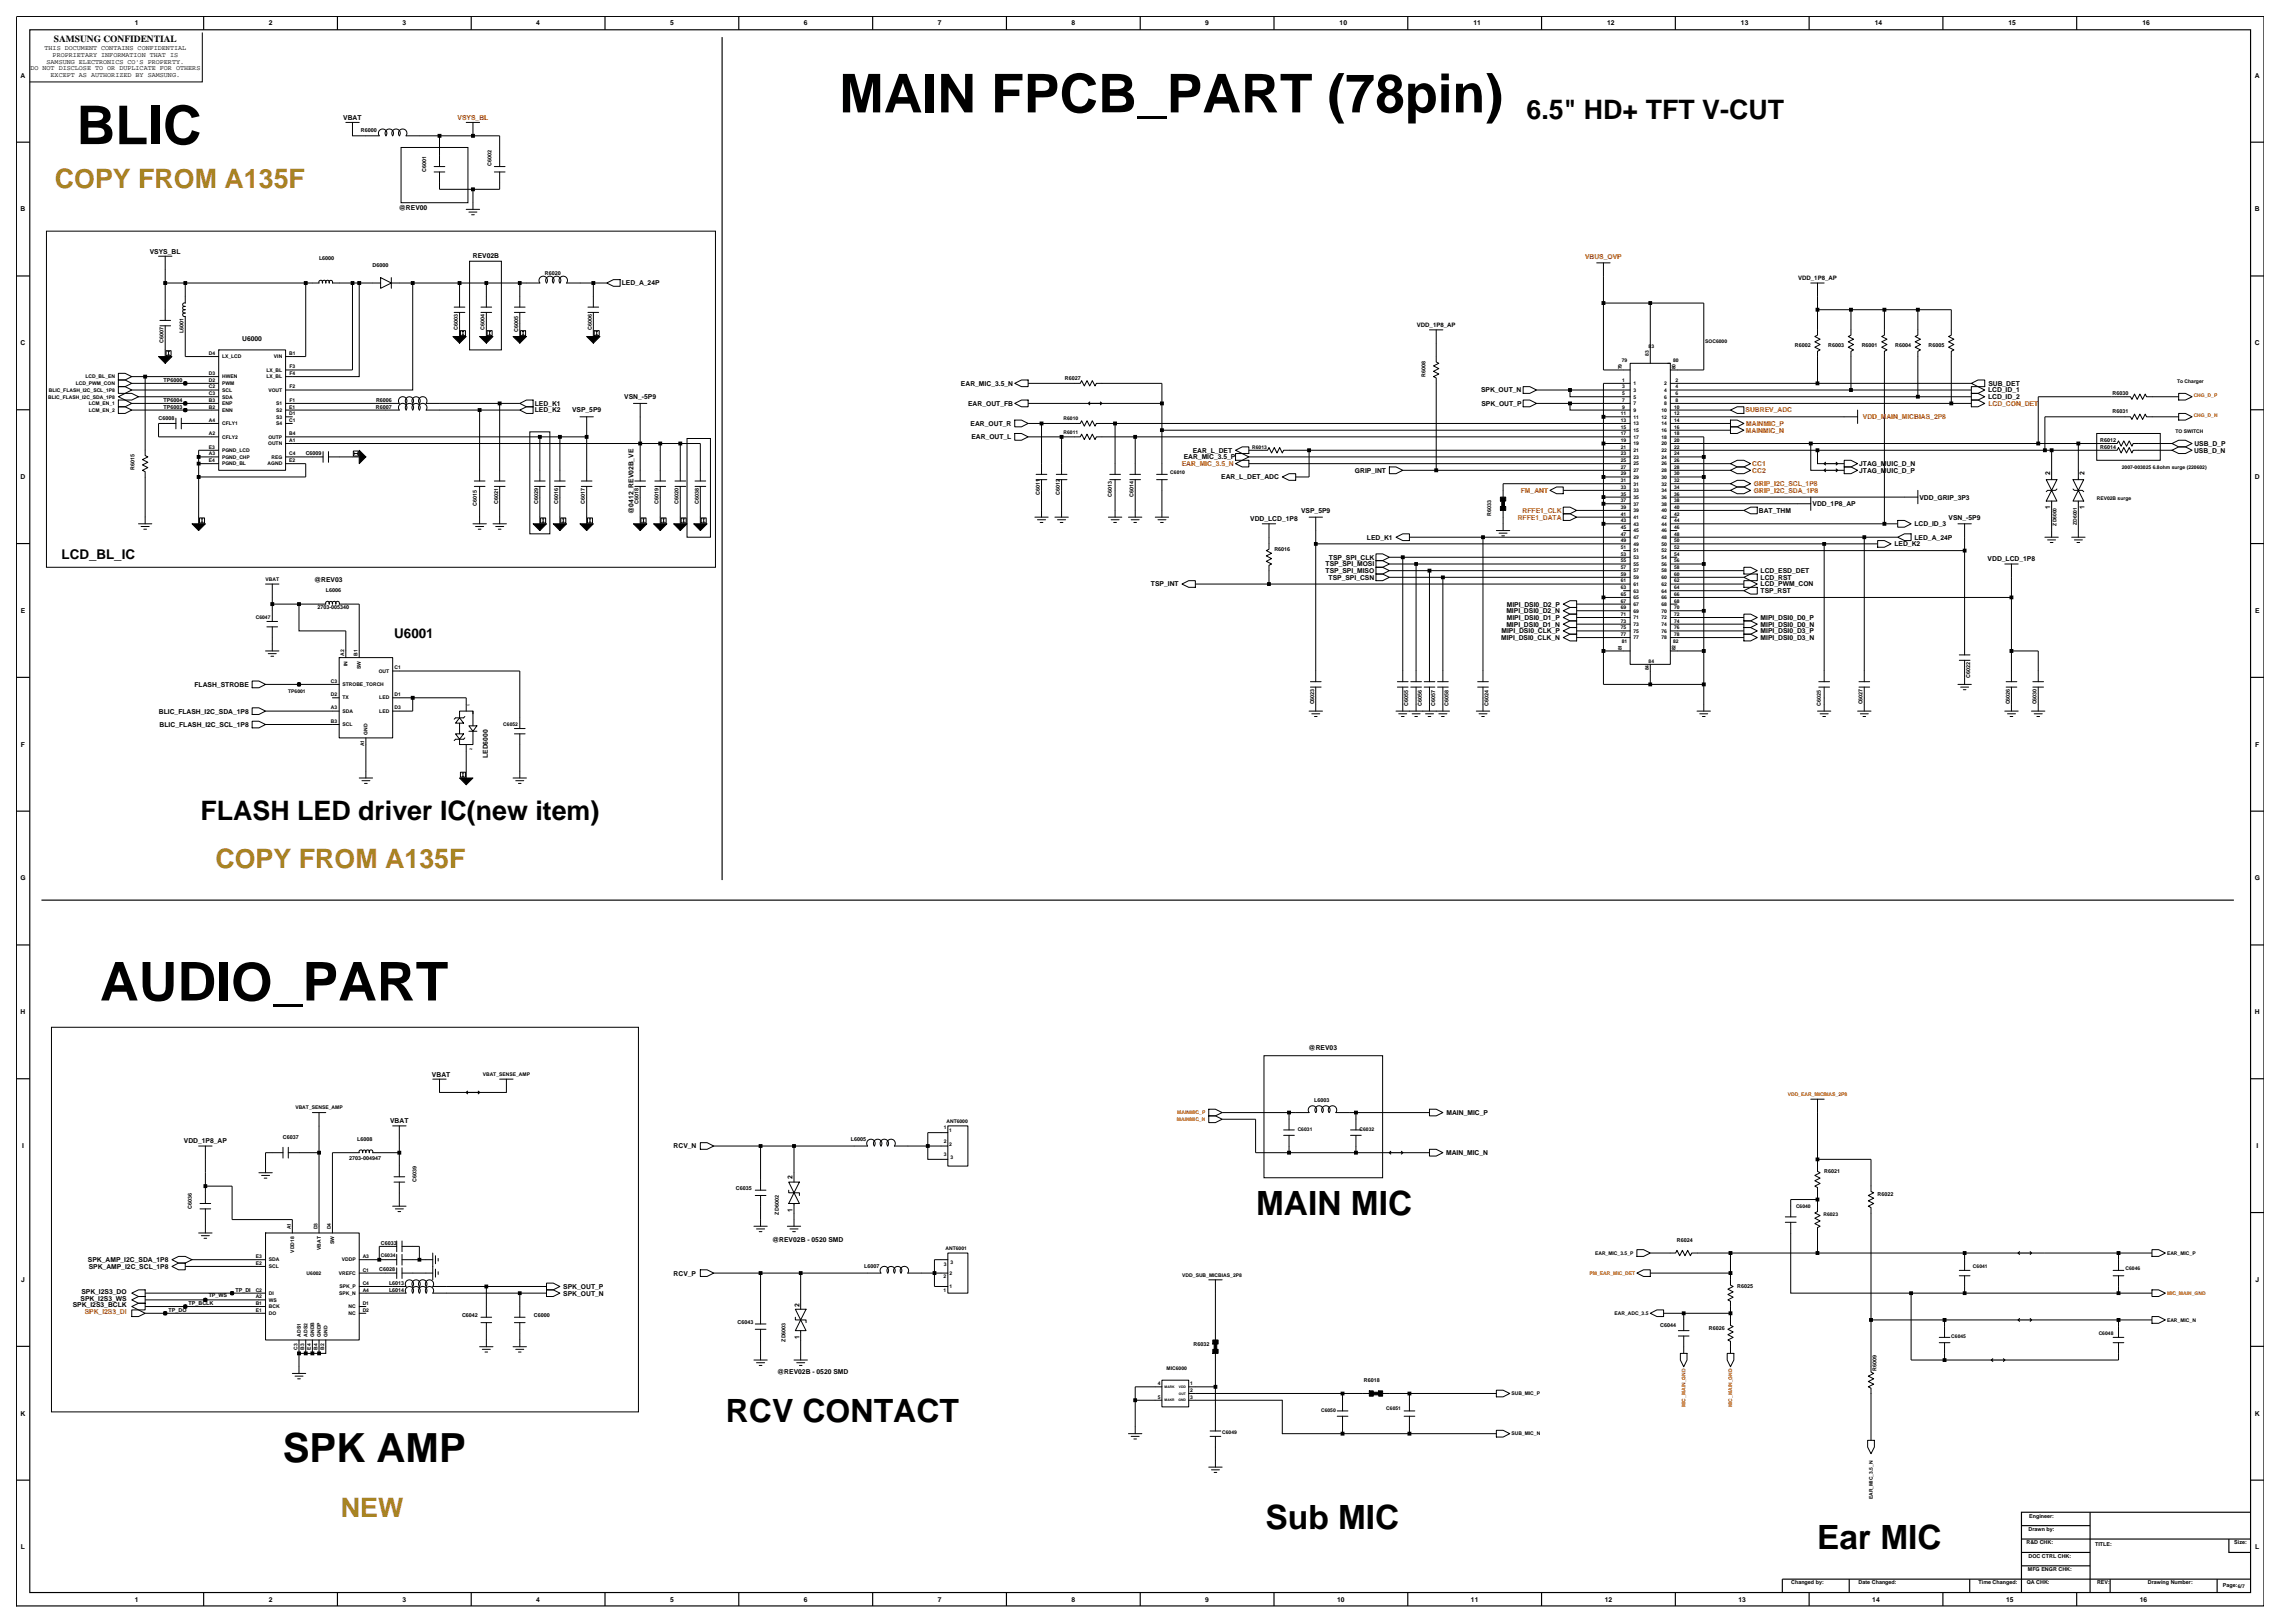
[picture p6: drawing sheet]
<svg xmlns="http://www.w3.org/2000/svg" width="420mm" height="297mm" viewBox="0 0 420 297" stroke-linecap="round" stroke-linejoin="round" font-family="sans-serif">
<defs><g id="words">
<g font-size="9.8">
<text x="153.6" y="20.6">MAIN FPCB_PART (78pin)</text>
<text x="14" y="26.4">BLIC</text>
<text x="18.3" y="183.1">AUDIO_PART</text>
</g>
<text font-size="7.4" x="51.7" y="267.4">SPK AMP</text>
<g font-size="6.1">
<text x="229.9" y="222.3">MAIN MIC</text>
<text x="231.6" y="279.8">Sub MIC</text>
<text x="332.5" y="283.5">Ear MIC</text>
</g>
<text font-size="5.9" x="132.8" y="260.2">RCV CONTACT</text>
<g font-size="4.9">
<text x="279.4" y="21.8">6.5&quot; HD+ TFT V-CUT</text>
<text x="36.7" y="150">FLASH LED driver IC(new item)</text>
</g>
<g font-size="4.9" fill="#a78423">
<text x="10" y="34.3">COPY FROM A135F</text>
<text x="39.4" y="158.9">COPY FROM A135F</text>
<text x="62.4" y="277.6">NEW</text>
</g>
<g font-size="2.5">
<text x="11.3" y="102.3">LCD_BL_IC</text>
<text x="72.2" y="116.7">U6001</text>
</g>
<text font-size="1.7" x="9.9" y="7.7">SAMSUNG CONFIDENTIAL</text>
<g font-size="1.2">
<text x="24.7" y="4.7">1</text>
<text x="49.2" y="4.7">2</text>
<text x="73.7" y="4.7">3</text>
<text x="98.1" y="4.7">4</text>
<text x="122.6" y="4.7">5</text>
<text x="147.1" y="4.7">6</text>
<text x="171.6" y="4.7">7</text>
<text x="196.1" y="4.7">8</text>
<text x="220.6" y="4.7">9</text>
<text x="245.2" y="4.7">10</text>
<text x="269.6" y="4.7">11</text>
<text x="294.1" y="4.7">12</text>
<text x="318.6" y="4.7">13</text>
<text x="343.1" y="4.7">14</text>
<text x="367.6" y="4.7">15</text>
<text x="392.1" y="4.7">16</text>
<text x="8.1" y="9.2">THIS DOCUMENT CONTAINS CONFIDENTIAL</text>
<text x="8.5" y="11.7">SAMSUNG ELECTRONICS CO'S PROPERTY.</text>
<text x="9.6" y="10.5">PROPRIETARY INFORMATION THAT IS</text>
<text x="3.8" y="14.2">A</text>
<text x="5.6" y="12.9">DO NOT DISCLOSE TO OR DUPLICATE FOR OTHERS</text>
<text x="9.3" y="14.1">EXCEPT AS AUTHORIZED BY SAMSUNG.</text>
<text x="412.7" y="14.2">A</text>
<text x="62.8" y="21.9">VBAT</text>
<text x="3.8" y="38.7">B</text>
<text x="73" y="38.5">@REV00</text>
<text x="412.7" y="38.7">B</text>
<text x="27.4" y="46.4">VSYS_BL</text>
<text x="86.6" y="47.2">REV02B</text>
<text x="113.8" y="52.2">LED_A_24P</text>
<text x="3.8" y="63.2">C</text>
<text x="44.3" y="62.3">U6000</text>
<text x="412.7" y="63.2">C</text>
<text x="175.9" y="70.6">EAR_MIC_3.5_N</text>
<text x="271" y="71.8">SPK_OUT_N</text>
<text x="363.8" y="71.8">LCD_ID_1</text>
<text x="363.9" y="70.6">SUB_DET</text>
<text x="97.9" y="74.3">LED_K1</text>
<text x="97.9" y="75.5">LED_K2</text>
<text x="104.7" y="75.5">VSP_5P9</text>
<text x="114.2" y="73">VSN_-5P9</text>
<text x="177.2" y="74.3">EAR_OUT_FB</text>
<text x="177.6" y="77.9">EAR_OUT_R</text>
<text x="271.1" y="74.3">SPK_OUT_P</text>
<text x="363.8" y="73">LCD_ID_2</text>
<text x="177.8" y="80.4">EAR_OUT_L</text>
<text x="218.3" y="82.8">EAR_L_DET</text>
<text x="401.5" y="82.8">USB_D_N</text>
<text x="401.6" y="81.6">USB_D_P</text>
<text x="3.8" y="87.7">D</text>
<text x="216.6" y="84.1">EAR_MIC_3.5_P</text>
<text x="223.5" y="87.7">EAR_L_DET_ADC</text>
<text x="248" y="86.5">GRIP_INT</text>
<text x="340.3" y="85.3">JTAG_MUIC_D_N</text>
<text x="340.3" y="86.5">JTAG_MUIC_D_P</text>
<text x="375.2" y="87" transform="rotate(-90 375.2 87)">2</text>
<text x="381.5" y="87" transform="rotate(-90 381.5 87)">2</text>
<text x="412.7" y="87.7">D</text>
<text x="115.9" y="94" transform="rotate(-90 115.9 94)">@0412_REV02B_VE</text>
<text x="228.8" y="95.4">VDD_LCD_1P8</text>
<text x="238.1" y="93.8">VSP_5P9</text>
<text x="321.9" y="93.8">BAT_THM</text>
<text x="331.7" y="92.6">VDD_1P8_AP</text>
<text x="351.3" y="91.4">VDD_GRIP_3P3</text>
<text x="356.6" y="95.1">VSN_-5P9</text>
<text x="375.2" y="93.2" transform="rotate(-90 375.2 93.2)">1</text>
<text x="381.5" y="93.2" transform="rotate(-90 381.5 93.2)">1</text>
<text x="250.1" y="98.7">LED_K1</text>
<text x="346.7" y="100">LED_K2</text>
<text x="350.4" y="96.3">LCD_ID_3</text>
<text x="350.4" y="98.7">LED_A_24P</text>
<text x="57.5" y="106.6">@REV03</text>
<text x="210.6" y="107.3">TSP_INT</text>
<text x="242.6" y="104.9">TSP_SPI_MISO</text>
<text x="242.6" y="103.6">TSP_SPI_MOSI</text>
<text x="243.1" y="106.1">TSP_SPI_CSN</text>
<text x="243.2" y="102.4">TSP_SPI_CLK</text>
<text x="322.2" y="107.3">LCD_PWM_CON</text>
<text x="322.2" y="106.1">LCD_RST</text>
<text x="322.2" y="104.9">LCD_ESD_DET</text>
<text x="363.7" y="102.7">VDD_LCD_1P8</text>
<text x="3.8" y="112.1">E</text>
<text x="275.7" y="112.2">MIPI_DSI0_D2_N</text>
<text x="275.7" y="113.4">MIPI_DSI0_D1_P</text>
<text x="275.7" y="111">MIPI_DSI0_D2_P</text>
<text x="322.2" y="113.4">MIPI_DSI0_D0_P</text>
<text x="322.2" y="108.5">TSP_RST</text>
<text x="412.7" y="112.1">E</text>
<text x="274.7" y="117.1">MIPI_DSI0_CLK_N</text>
<text x="274.8" y="115.9">MIPI_DSI0_CLK_P</text>
<text x="275.7" y="114.7">MIPI_DSI0_D1_N</text>
<text x="322.2" y="117.1">MIPI_DSI0_D3_N</text>
<text x="322.2" y="115.9">MIPI_DSI0_D3_P</text>
<text x="322.2" y="114.7">MIPI_DSI0_D0_N</text>
<text x="35.6" y="125.7">FLASH_STROBE</text>
<text x="29.1" y="130.6">BLIC_FLASH_I2C_SDA_1P8</text>
<text x="3.8" y="136.6">F</text>
<text x="29.2" y="133">BLIC_FLASH_I2C_SCL_1P8</text>
<text x="412.7" y="136.6">F</text>
<text x="89.3" y="138.7" transform="rotate(-90 89.3 138.7)">LED6000</text>
<text x="3.7" y="161.1">G</text>
<text x="412.6" y="161.1">G</text>
<text x="3.8" y="185.6">H</text>
<text x="412.7" y="185.6">H</text>
<text x="79.1" y="197">VBAT</text>
<text x="239.5" y="192.1">@REV03</text>
<text x="33.6" y="209.2">VDD_1P8_AP</text>
<text x="71.4" y="205.5">VBAT</text>
<text x="264.7" y="204">MAIN_MIC_P</text>
<text x="4" y="210.1">I</text>
<text x="123.3" y="210.2">RCV_N</text>
<text x="145.1" y="215.8" transform="rotate(-90 145.1 215.8)">2</text>
<text x="264.6" y="211.4">MAIN_MIC_N</text>
<text x="412.9" y="210.1">I</text>
<text x="145.1" y="221.7" transform="rotate(-90 145.1 221.7)">1</text>
<text x="141.3" y="227.3">@REV02B - 0520 SMD</text>
<text x="16.1" y="230.9">SPK_AMP_I2C_SDA_1P8</text>
<text x="16.2" y="232.2">SPK_AMP_I2C_SCL_1P8</text>
<text x="123.3" y="233.4">RCV_P</text>
<text x="3.9" y="234.6">J</text>
<text x="13.3" y="239.2">SPK_I2S3_BCLK</text>
<text x="14.8" y="238">SPK_I2S3_WS</text>
<text x="14.9" y="236.8">SPK_I2S3_DO</text>
<text x="103.1" y="237.1">SPK_OUT_N</text>
<text x="103.1" y="235.9">SPK_OUT_P</text>
<text x="146.3" y="239.1" transform="rotate(-90 146.3 239.1)">2</text>
<text x="412.8" y="234.6">J</text>
<text x="146.3" y="245" transform="rotate(-90 146.3 245)">1</text>
<text x="142.2" y="251.5">@REV02B - 0520 SMD</text>
<text x="3.8" y="259">K</text>
<text x="412.7" y="259">K</text>
<text x="3.8" y="283.5">L</text>
<text x="412.7" y="283.5">L</text>
<text x="24.7" y="293.1">1</text>
<text x="49.2" y="293.1">2</text>
<text x="73.7" y="293.1">3</text>
<text x="98.1" y="293.1">4</text>
<text x="122.6" y="293.1">5</text>
<text x="147.1" y="293.1">6</text>
<text x="171.6" y="293.1">7</text>
<text x="196.1" y="293.1">8</text>
<text x="220.6" y="293.1">9</text>
<text x="244.7" y="293.1">10</text>
<text x="269.2" y="293.1">11</text>
<text x="293.7" y="293.1">12</text>
<text x="318.2" y="293.1">13</text>
<text x="342.6" y="293.1">14</text>
<text x="367.1" y="293.1">15</text>
<text x="391.6" y="293.1">16</text>
</g>
<g font-size="1.2" fill="#f00">
<text x="83.7" y="21.9">VSYS_BL</text>
<text x="290.1" y="47.3">VBUS_OVP</text>
<text x="319.5" y="75.5">SUBREV_ADC</text>
<text x="319.6" y="77.9">MAINMIC_P</text>
<text x="340.9" y="76.7">VDD_MAIN_MICBIAS_2P8</text>
<text x="363.9" y="74.3">LCD_CON_DET</text>
<text x="319.5" y="79.2">MAINMIC_N</text>
<text x="216.3" y="85.3">EAR_MIC_3.5_N</text>
<text x="320.7" y="85.3">CC1</text>
<text x="320.7" y="86.5">CC2</text>
<text x="321" y="89">GRIP_I2C_SCL_1P8</text>
<text x="277.8" y="95.1">RFFE1_DATA</text>
<text x="278.3" y="90.2">FM_ANT</text>
<text x="278.7" y="93.8">RFFE1_CLK</text>
<text x="321" y="90.2">GRIP_I2C_SDA_1P8</text>
<text x="15.5" y="240.4">SPK_I2S3_DI</text>
</g>
<g font-size="1.1">
<text x="329.1" y="51.3">VDD_1P8_AP</text>
<text x="259.3" y="59.8">VDD_1P8_AP</text>
</g>
<g font-size="1">
<text x="66" y="24.2">R6000</text>
<text x="78" y="31.5" transform="rotate(-90 78 31.5)">C6001</text>
<text x="89.9" y="30.4" transform="rotate(-90 89.9 30.4)">C6002</text>
<text x="58.4" y="47.5">L6000</text>
<text x="68.2" y="48.8">D6000</text>
<text x="99.7" y="50.3">R6020</text>
<text x="29.9" y="62.8" transform="rotate(-90 29.9 62.8)">C6007</text>
<text x="33.6" y="61" transform="rotate(-90 33.6 61)">L6001</text>
<text x="83.8" y="60.4" transform="rotate(-90 83.8 60.4)">C6003</text>
<text x="88.7" y="60.4" transform="rotate(-90 88.7 60.4)">C6004</text>
<text x="94.8" y="60.7" transform="rotate(-90 94.8 60.7)">C6005</text>
<text x="108.3" y="60.4" transform="rotate(-90 108.3 60.4)">C6006</text>
<text x="328.5" y="63.4">R6002</text>
<text x="334.6" y="63.4">R6003</text>
<text x="340.7" y="63.4">R6001</text>
<text x="346.8" y="63.4">R6004</text>
<text x="353" y="63.4">R6005</text>
<text x="29.9" y="69.9">TP6000</text>
<text x="194.9" y="69.5">R6027</text>
<text x="260.9" y="68.9" transform="rotate(-90 260.9 68.9)">R6008</text>
<text x="29" y="76.9">C6008</text>
<text x="29.9" y="73.6">TP6004</text>
<text x="29.9" y="74.8">TP6003</text>
<text x="68.8" y="74.8">R6007</text>
<text x="68.8" y="73.5">R6006</text>
<text x="386.6" y="75.7">R6031</text>
<text x="386.6" y="72.3">R6030</text>
<text x="56" y="83.3">C6009</text>
<text x="384.3" y="82.1">R6014</text>
<text x="384.3" y="80.9">R6012</text>
<text x="24.6" y="86.1" transform="rotate(-90 24.6 86.1)">R6015</text>
<text x="87.3" y="92.6" transform="rotate(-90 87.3 92.6)">C6015</text>
<text x="91.1" y="92.2" transform="rotate(-90 91.1 92.2)">C6021</text>
<text x="98.5" y="92.2" transform="rotate(-90 98.5 92.2)">C6029</text>
<text x="102.2" y="92.2" transform="rotate(-90 102.2 92.2)">C6016</text>
<text x="107.1" y="92.2" transform="rotate(-90 107.1 92.2)">C6017</text>
<text x="116.8" y="92.2" transform="rotate(-90 116.8 92.2)">C6018</text>
<text x="120.5" y="92.2" transform="rotate(-90 120.5 92.2)">C6019</text>
<text x="124.2" y="92.2" transform="rotate(-90 124.2 92.2)">C6020</text>
<text x="127.9" y="92.2" transform="rotate(-90 127.9 92.2)">C6038</text>
<text x="190.3" y="90.6" transform="rotate(-90 190.3 90.6)">C6011</text>
<text x="194" y="90.6" transform="rotate(-90 194 90.6)">C6012</text>
<text x="203.5" y="91" transform="rotate(-90 203.5 91)">C6013</text>
<text x="207.4" y="91" transform="rotate(-90 207.4 91)">C6014</text>
<text x="272.9" y="94.4" transform="rotate(-90 272.9 94.4)">R6033</text>
<text x="233.2" y="100.8">R6016</text>
<text x="58.1" y="111.5">2703-005340</text>
<text x="59.6" y="108.3">L6006</text>
<text x="360.6" y="124" transform="rotate(-90 360.6 124)">C6022</text>
<text x="240.5" y="128.9" transform="rotate(-90 240.5 128.9)">C6023</text>
<text x="257.7" y="129.2" transform="rotate(-90 257.7 129.2)">C6055</text>
<text x="260.2" y="129.2" transform="rotate(-90 260.2 129.2)">C6056</text>
<text x="262.6" y="129.2" transform="rotate(-90 262.6 129.2)">C6057</text>
<text x="265.1" y="129.2" transform="rotate(-90 265.1 129.2)">C6058</text>
<text x="272.4" y="129.2" transform="rotate(-90 272.4 129.2)">C6024</text>
<text x="333.2" y="129.2" transform="rotate(-90 333.2 129.2)">C6025</text>
<text x="340.9" y="128.9" transform="rotate(-90 340.9 128.9)">C6027</text>
<text x="367.8" y="128.9" transform="rotate(-90 367.8 128.9)">C6026</text>
<text x="372.7" y="128.9" transform="rotate(-90 372.7 128.9)">C6030</text>
<text x="240.5" y="201.7">L6003</text>
<text x="51.8" y="208.5">C6037</text>
<text x="65.4" y="208.7">L6008</text>
<text x="155.7" y="208.8">L6005</text>
<text x="63.9" y="212.2">2703-004947</text>
<text x="333.8" y="214.6">R6021</text>
<text x="35.1" y="221.2" transform="rotate(-90 35.1 221.2)">C6036</text>
<text x="76.2" y="216.3" transform="rotate(-90 76.2 216.3)">C6039</text>
<text x="134.7" y="217.8">C6035</text>
<text x="343.6" y="218.9">R6022</text>
<text x="69.7" y="227.8">C6033</text>
<text x="142.6" y="222.2" transform="rotate(-90 142.6 222.2)">ZD6002</text>
<text x="306.9" y="227.3">R6024</text>
<text x="69.4" y="232.7">C6028</text>
<text x="158.2" y="232">L6007</text>
<text x="34.5" y="238.8">TP_BCLK</text>
<text x="38.2" y="237.3">TP_WS</text>
<text x="43.1" y="236.4">TP_DI</text>
<text x="71.2" y="236.4">L6014</text>
<text x="71.2" y="235.1">L6013</text>
<text x="317.9" y="235.7">R6025</text>
<text x="30.9" y="240">TP_DO</text>
<text x="84.6" y="240.9">C6042</text>
<text x="97.7" y="240.9">C6000</text>
<text x="135" y="242.3">C6043</text>
<text x="143.8" y="245.5" transform="rotate(-90 143.8 245.5)">ZD6003</text>
<text x="303.8" y="242.7">C6044</text>
<text x="312.7" y="243.4">R6026</text>
<text x="218.4" y="246.3">R6032</text>
<text x="343.4" y="250.9" transform="rotate(-90 343.4 250.9)">R6009</text>
<text x="249.6" y="252.8">R6018</text>
<text x="371.2" y="280.1">Drawn by:</text>
<text x="371.3" y="277.7">Engineer:</text>
<text x="370.9" y="282.6">R&amp;D CHK:</text>
<text x="371.1" y="287.5">MFG ENGR CHK:</text>
<text x="371.2" y="285">DOC CTRL CHK:</text>
<text x="383.4" y="282.9">TITLE:</text>
<text x="408.9" y="282.6">Size:</text>
<text x="327.8" y="289.9">Changed by:</text>
<text x="340.1" y="289.9">Date Changed:</text>
<text x="362.1" y="289.9">Time Changed:</text>
<text x="370.9" y="289.9">QA CHK:</text>
<text x="383.8" y="289.9">REV:</text>
<text x="393.1" y="289.9">Drawing Number:</text>
<text x="406.8" y="290.5">Page:6/7</text>
</g>
<g font-size=".9">
<text x="38.2" y="65">D4</text>
<text x="40.6" y="65.6">LX_LCD</text>
<text x="50.1" y="65.6">VIN</text>
<text x="52.9" y="65">B1</text>
<text x="301.7" y="63.7">83</text>
<text x="301.7" y="65.1" transform="rotate(-90 301.7 65.1)">83</text>
<text x="312.1" y="62.8">SOC6000</text>
<text x="8.9" y="71.7">BLIC_FLASH_I2C_SCL_1P8</text>
<text x="13.9" y="70.5">LCD_PWM_CON</text>
<text x="15.7" y="69.2">LCD_BL_EN</text>
<text x="38.2" y="71.1">C2</text>
<text x="38.2" y="69.9">D2</text>
<text x="38.2" y="68.6">D3</text>
<text x="40.6" y="71.7">SCL</text>
<text x="40.6" y="70.5">PWM</text>
<text x="40.6" y="69.2">HWEN</text>
<text x="48.8" y="68">LX_BL</text>
<text x="48.8" y="69.2">LX_BL</text>
<text x="49.1" y="71.7">VOUT</text>
<text x="53" y="71.1">F2</text>
<text x="53" y="67.4">F3</text>
<text x="53" y="68.6">F4</text>
<text x="296.8" y="66.2">79</text>
<text x="296.8" y="67.6" transform="rotate(-90 296.8 67.6)">79</text>
<text x="296.9" y="71.1">3</text>
<text x="296.9" y="69.9">1</text>
<text x="298.9" y="71.7">3</text>
<text x="298.9" y="70.5">1</text>
<text x="304.6" y="71.7">4</text>
<text x="304.6" y="70.5">2</text>
<text x="306.2" y="66.2">80</text>
<text x="306.6" y="67.6" transform="rotate(-90 306.6 67.6)">80</text>
<text x="306.6" y="71.1">4</text>
<text x="306.6" y="69.9">2</text>
<text x="398.4" y="70.1">To Charger</text>
<text x="8.8" y="72.9">BLIC_FLASH_I2C_SDA_1P8</text>
<text x="16.3" y="75.4">LCM_EN_2</text>
<text x="16.3" y="74.1">LCM_EN_1</text>
<text x="38.2" y="72.3">C3</text>
<text x="38.2" y="77.2">A4</text>
<text x="38.2" y="74.8">B2</text>
<text x="38.2" y="73.5">B3</text>
<text x="40.6" y="72.9">SDA</text>
<text x="40.6" y="77.8">CFLY1</text>
<text x="40.6" y="75.4">ENN</text>
<text x="40.6" y="74.1">ENP</text>
<text x="50.5" y="74.1">S1</text>
<text x="50.5" y="76.6">S3</text>
<text x="50.5" y="75.4">S2</text>
<text x="50.5" y="77.8">S4</text>
<text x="52.9" y="77.2">C1</text>
<text x="52.9" y="76">D1</text>
<text x="52.9" y="74.8">E1</text>
<text x="53" y="73.5">F1</text>
<text x="194.6" y="76.9">R6010</text>
<text x="296.6" y="76">11</text>
<text x="296.6" y="77.2">13</text>
<text x="296.9" y="74.8">9</text>
<text x="296.9" y="73.5">7</text>
<text x="296.9" y="72.3">5</text>
<text x="298.9" y="75.4">9</text>
<text x="298.9" y="74.1">7</text>
<text x="298.9" y="72.9">5</text>
<text x="298.9" y="76.6">11</text>
<text x="298.9" y="77.8">13</text>
<text x="304" y="76.6">12</text>
<text x="304" y="77.8">14</text>
<text x="304" y="75.4">10</text>
<text x="304.6" y="74.1">8</text>
<text x="304.6" y="72.9">6</text>
<text x="306.4" y="77.2">14</text>
<text x="306.4" y="74.8">10</text>
<text x="306.4" y="76">12</text>
<text x="306.6" y="73.5">8</text>
<text x="306.6" y="72.3">6</text>
<text x="38.2" y="79.7">A2</text>
<text x="38.2" y="83.3">A3</text>
<text x="38.2" y="82.1">E3</text>
<text x="40.6" y="82.7">PGND_LCD</text>
<text x="40.6" y="80.3">CFLY2</text>
<text x="40.6" y="83.9">PGND_CHP</text>
<text x="49.1" y="81.5">OUTN</text>
<text x="49.1" y="80.3">OUTP</text>
<text x="49.7" y="83.9">REG</text>
<text x="52.9" y="83.3">C4</text>
<text x="52.9" y="80.9">A1</text>
<text x="52.9" y="79.7">B4</text>
<text x="194.6" y="79.4">R6011</text>
<text x="229.2" y="82.1">R6013</text>
<text x="296.6" y="82.1">21</text>
<text x="296.6" y="83.3">23</text>
<text x="296.6" y="78.4">15</text>
<text x="296.6" y="79.7">17</text>
<text x="296.6" y="80.9">19</text>
<text x="298.9" y="82.7">21</text>
<text x="298.9" y="83.9">23</text>
<text x="298.9" y="79.1">15</text>
<text x="298.9" y="80.3">17</text>
<text x="298.9" y="81.5">19</text>
<text x="304" y="83.9">24</text>
<text x="304" y="79.1">16</text>
<text x="304" y="82.7">22</text>
<text x="304" y="80.3">18</text>
<text x="304" y="81.5">20</text>
<text x="306.4" y="82.1">22</text>
<text x="306.4" y="83.3">24</text>
<text x="306.4" y="78.4">16</text>
<text x="306.4" y="79.7">18</text>
<text x="306.4" y="80.9">20</text>
<text x="398.1" y="79.3">TO SWITCH</text>
<text x="38.2" y="84.6">E4</text>
<text x="40.6" y="85.2">PGND_BL</text>
<text x="49" y="85.2">AGND</text>
<text x="52.9" y="84.6">E2</text>
<text x="214.2" y="86.7">C6010</text>
<text x="296.6" y="87">29</text>
<text x="296.6" y="88.2">31</text>
<text x="296.6" y="89.4">33</text>
<text x="296.6" y="84.6">25</text>
<text x="296.6" y="85.8">27</text>
<text x="298.9" y="87.6">29</text>
<text x="298.9" y="88.8">31</text>
<text x="298.9" y="85.2">25</text>
<text x="298.9" y="86.4">27</text>
<text x="304" y="88.8">32</text>
<text x="304" y="86.4">28</text>
<text x="304" y="87.6">30</text>
<text x="304" y="85.2">26</text>
<text x="306.4" y="87">30</text>
<text x="306.4" y="88.2">32</text>
<text x="306.4" y="89.4">34</text>
<text x="306.4" y="84.6">26</text>
<text x="306.4" y="85.8">28</text>
<text x="388.3" y="85.8">2007-003025 6.8ohm surge (220602)</text>
<text x="296.6" y="95.6">43</text>
<text x="296.6" y="91.9">37</text>
<text x="296.6" y="93.1">39</text>
<text x="296.6" y="94.3">41</text>
<text x="296.6" y="90.7">35</text>
<text x="298.9" y="92.5">37</text>
<text x="298.9" y="93.7">39</text>
<text x="298.9" y="95">41</text>
<text x="298.9" y="90.1">33</text>
<text x="298.9" y="91.3">35</text>
<text x="304" y="95">42</text>
<text x="304" y="91.3">36</text>
<text x="304" y="92.5">38</text>
<text x="304" y="93.7">40</text>
<text x="304" y="90.1">34</text>
<text x="306.4" y="95.6">44</text>
<text x="306.4" y="90.7">36</text>
<text x="306.4" y="91.9">38</text>
<text x="306.4" y="93.1">40</text>
<text x="306.4" y="94.3">42</text>
<text x="383.7" y="91.6">REV02B surge</text>
<text x="296.6" y="100.5">51</text>
<text x="296.6" y="101.7">53</text>
<text x="296.6" y="96.8">45</text>
<text x="296.6" y="98">47</text>
<text x="296.6" y="99.2">49</text>
<text x="298.9" y="101.1">51</text>
<text x="298.9" y="96.2">43</text>
<text x="298.9" y="97.4">45</text>
<text x="298.9" y="98.6">47</text>
<text x="298.9" y="99.8">49</text>
<text x="304" y="101.1">52</text>
<text x="304" y="96.2">44</text>
<text x="304" y="99.8">50</text>
<text x="304" y="97.4">46</text>
<text x="304" y="98.6">48</text>
<text x="306.4" y="99.2">50</text>
<text x="306.4" y="100.5">52</text>
<text x="306.4" y="101.7">54</text>
<text x="306.4" y="96.8">46</text>
<text x="306.4" y="98">48</text>
<text x="376.4" y="96.2" transform="rotate(-90 376.4 96.2)">ZD6000</text>
<text x="380" y="96.1" transform="rotate(-90 380 96.1)">ZD6001</text>
<text x="48.6" y="106.3">VBAT</text>
<text x="296.6" y="105.4">59</text>
<text x="296.6" y="106.6">61</text>
<text x="296.6" y="107.8">63</text>
<text x="296.6" y="102.9">55</text>
<text x="296.6" y="104.1">57</text>
<text x="298.9" y="106">59</text>
<text x="298.9" y="107.2">61</text>
<text x="298.9" y="102.3">53</text>
<text x="298.9" y="103.5">55</text>
<text x="298.9" y="104.8">57</text>
<text x="304" y="103.5">56</text>
<text x="304" y="104.8">58</text>
<text x="304" y="106">60</text>
<text x="304" y="107.2">62</text>
<text x="304" y="102.3">54</text>
<text x="306.4" y="104.1">58</text>
<text x="306.4" y="105.4">60</text>
<text x="306.4" y="106.6">62</text>
<text x="306.4" y="107.8">64</text>
<text x="306.4" y="102.9">56</text>
<text x="46.8" y="113.3">C6047</text>
<text x="296.6" y="113.9">73</text>
<text x="296.6" y="109">65</text>
<text x="296.6" y="110.3">67</text>
<text x="296.6" y="111.5">69</text>
<text x="296.6" y="112.7">71</text>
<text x="298.9" y="113.3">71</text>
<text x="298.9" y="109.7">65</text>
<text x="298.9" y="110.9">67</text>
<text x="298.9" y="112.1">69</text>
<text x="298.9" y="108.4">63</text>
<text x="304" y="113.3">72</text>
<text x="304" y="110.9">68</text>
<text x="304" y="108.4">64</text>
<text x="304" y="109.7">66</text>
<text x="304" y="112.1">70</text>
<text x="306.4" y="112.7">72</text>
<text x="306.4" y="113.9">74</text>
<text x="306.4" y="109">66</text>
<text x="306.4" y="110.3">68</text>
<text x="306.4" y="111.5">70</text>
<text x="63" y="120" transform="rotate(-90 63 120)">A2</text>
<text x="65.4" y="120" transform="rotate(-90 65.4 120)">B1</text>
<text x="296.6" y="115.2">75</text>
<text x="296.6" y="116.4">77</text>
<text x="296.8" y="117.6">81</text>
<text x="296.8" y="119" transform="rotate(-90 296.8 119)">81</text>
<text x="298.9" y="114.5">73</text>
<text x="298.9" y="115.8">75</text>
<text x="298.9" y="117">77</text>
<text x="304" y="114.5">74</text>
<text x="304" y="115.8">76</text>
<text x="304" y="117">78</text>
<text x="306.2" y="117.6">82</text>
<text x="306.4" y="115.2">76</text>
<text x="306.4" y="116.4">78</text>
<text x="306.6" y="119" transform="rotate(-90 306.6 119)">82</text>
<text x="60.5" y="124.9">C3</text>
<text x="62.7" y="125.5">STROBE_TORCH</text>
<text x="63.6" y="121.9" transform="rotate(-90 63.6 121.9)">IN</text>
<text x="66" y="122.4" transform="rotate(-90 66 122.4)">SW</text>
<text x="69.3" y="123.1">OUT</text>
<text x="72.2" y="122.5">C1</text>
<text x="301.7" y="121.3">84</text>
<text x="301.7" y="122.7" transform="rotate(-90 301.7 122.7)">84</text>
<text x="52.7" y="126.8">TP6001</text>
<text x="60.5" y="127.4">D2</text>
<text x="60.5" y="129.8">A3</text>
<text x="62.7" y="128">TX</text>
<text x="62.7" y="130.4">SDA</text>
<text x="69.4" y="130.4">LED</text>
<text x="69.4" y="128">LED</text>
<text x="72.2" y="129.8">D3</text>
<text x="72.2" y="127.4">D1</text>
<text x="60.5" y="132.3">B3</text>
<text x="62.7" y="132.9">SCL</text>
<text x="66.7" y="136.6" transform="rotate(-90 66.7 136.6)">A1</text>
<text x="67.3" y="134.4" transform="rotate(-90 67.3 134.4)">GND</text>
<text x="92.1" y="132.9">C6052</text>
<text x="88.3" y="196.9">VBAT_SENSE_AMP</text>
<text x="54.1" y="203">VBAT_SENSE_AMP</text>
<text x="172.7" y="206.7">1</text>
<text x="172.7" y="209.1">2</text>
<text x="173.2" y="205.4">ANT6000</text>
<text x="173.7" y="207.2">1</text>
<text x="173.7" y="209.6">2</text>
<text x="237.5" y="207">C6031</text>
<text x="248.8" y="207">C6032</text>
<text x="172.7" y="211.6">3</text>
<text x="173.9" y="212.1">3</text>
<text x="328.7" y="221.1">C6040</text>
<text x="53.2" y="225" transform="rotate(-90 53.2 225)">A1</text>
<text x="58.1" y="225" transform="rotate(-90 58.1 225)">D3</text>
<text x="60.6" y="225" transform="rotate(-90 60.6 225)">D4</text>
<text x="61.2" y="227.7" transform="rotate(-90 61.2 227.7)">SW</text>
<text x="333.7" y="222.5">R6023</text>
<text x="46.8" y="231.5">E2</text>
<text x="46.8" y="230.2">E3</text>
<text x="49.2" y="232.1">SCL</text>
<text x="49.2" y="230.8">SDA</text>
<text x="53.8" y="229.2" transform="rotate(-90 53.8 229.2)">VDD18</text>
<text x="56.1" y="233.3">U6002</text>
<text x="58.7" y="228.7" transform="rotate(-90 58.7 228.7)">VBAT</text>
<text x="62" y="233.3">VREFC</text>
<text x="62.6" y="230.8">VDDP</text>
<text x="66.4" y="232.7">C1</text>
<text x="66.4" y="230.2">A3</text>
<text x="69.7" y="229.9">C6034</text>
<text x="172.7" y="233.9">2</text>
<text x="172.7" y="231.7">3</text>
<text x="173" y="228.7">ANT6001</text>
<text x="173.8" y="233.3">2</text>
<text x="173.9" y="231.2">3</text>
<text x="216.4" y="233.6">VDD_SUB_MICBIAS_2P8</text>
<text x="291.9" y="229.6">EAR_MIC_3.5_P</text>
<text x="361.1" y="232">C6041</text>
<text x="389" y="232.3">C6046</text>
<text x="396.6" y="229.6">EAR_MIC_P</text>
<text x="46.8" y="236.4">C2</text>
<text x="46.8" y="237.6">A2</text>
<text x="46.8" y="238.8">B1</text>
<text x="49.2" y="237">DI</text>
<text x="49.2" y="238.2">WS</text>
<text x="49.2" y="239.4">BCK</text>
<text x="62.1" y="237">SPK_N</text>
<text x="62.1" y="235.7">SPK_P</text>
<text x="63.8" y="239.4">NC</text>
<text x="66.4" y="235.1">C4</text>
<text x="66.4" y="238.8">D1</text>
<text x="66.4" y="236.4">A4</text>
<text x="172.7" y="236.4">1</text>
<text x="173.8" y="235.7">1</text>
<text x="46.8" y="240">E1</text>
<text x="49.2" y="240.6">DO</text>
<text x="55" y="244.6" transform="rotate(-90 55 244.6)">ADS1</text>
<text x="56.3" y="244.6" transform="rotate(-90 56.3 244.6)">ADS2</text>
<text x="57.5" y="244.6" transform="rotate(-90 57.5 244.6)">GNDB</text>
<text x="58.7" y="244.6" transform="rotate(-90 58.7 244.6)">GNDP</text>
<text x="59.9" y="244.6" transform="rotate(-90 59.9 244.6)">GND</text>
<text x="63.8" y="240.6">NC</text>
<text x="66.4" y="240">D2</text>
<text x="295.5" y="240.6">EAR_ADC_3.5</text>
<text x="357.1" y="244.9">C6045</text>
<text x="384.1" y="244.3">C6048</text>
<text x="396.6" y="241.9">EAR_MIC_N</text>
<text x="54.4" y="247" transform="rotate(-90 54.4 247)">C3</text>
<text x="55.7" y="247" transform="rotate(-90 55.7 247)">B3</text>
<text x="56.9" y="247" transform="rotate(-90 56.9 247)">E4</text>
<text x="58.1" y="247" transform="rotate(-90 58.1 247)">B4</text>
<text x="59.3" y="247" transform="rotate(-90 59.3 247)">B2</text>
<text x="213.5" y="250.7">MIC6000</text>
<text x="211.9" y="253.5">4</text>
<text x="211.9" y="256">5</text>
<text x="217.8" y="256">3</text>
<text x="217.8" y="253.5">1</text>
<text x="217.8" y="254.8">2</text>
<text x="276.6" y="255.3">SUB_MIC_P</text>
<text x="223.7" y="262.3">C6049</text>
<text x="241.8" y="258.4">C6050</text>
<text x="253.7" y="258.1">C6051</text>
<text x="276.6" y="262.7">SUB_MIC_N</text>
<text x="342.7" y="274.3" transform="rotate(-90 342.7 274.3)">EAR_MIC_3.5_N</text>
</g>
<g font-size=".9" fill="#f00">
<text x="401.5" y="72.6">CHG_D_P</text>
<text x="401.5" y="76.3">CHG_D_N</text>
<text x="215.4" y="203.9">MAINMIC_P</text>
<text x="327.2" y="200.5">VDD_EAR_MICBIAS_2P8</text>
<text x="215.4" y="205.1">MAINMIC_N</text>
<text x="290.9" y="233.3">PM_EAR_MIC_DET</text>
<text x="396.6" y="237">MIC_MAIN_GND</text>
<text x="308.5" y="257.5" transform="rotate(-90 308.5 257.5)">MIC_MAIN_GND</text>
<text x="317" y="257.5" transform="rotate(-90 317 257.5)">MIC_MAIN_GND</text>
</g>
<g font-size=".6">
<text x="86" y="129.2" transform="rotate(-90 86 129.2)">1</text>
<text x="86.4" y="137.2" transform="rotate(-90 86.4 137.2)">2</text>
<text x="213.1" y="254">MARK</text>
<text x="213.1" y="256.4">MAKR</text>
<text x="215.7" y="256.4">GND</text>
<text x="215.7" y="255.2">OUT</text>
<text x="215.7" y="254">VDD</text>
</g>
</g></defs>
<!-- layer: MFD Layer /idea/tmp/Extended-Print.dk7.lee.sheet6.70.mfd -->
<g fill="none" stroke="#000" stroke-width=".18">
<path d="M37 5.9v9.1h-31.5M63.3 22.4h2.4M64.5 22.4v2.5h4.9a.77 .77 0 0 1 .1-1.1 .77 .77 0 0 1 1 0 .77 .77 0 0 1 .1 1.1 .78 .78 0 0 1 .1-1.1 .78 .78 0 0 1 1.1 0 .78 .78 0 0 1 .1 1.1 .78 .78 0 0 1 .1-1.1 .78 .78 0 0 1 1 0 .78 .78 0 0 1 .1 1.1 .78 .78 0 0 1 .1-1.1 .78 .78 0 0 1 1 0 .78 .78 0 0 1 .1 1.1h17.1v5.6M73.4 27h12.2v10.1h-12.2zM79.4 31.5h2M79.4 30.5h2M80.4 24.9v5.6M80.4 31.5v3.1h11v-3.1M85.3 38.3h2.5M85.3 22.4h2.5M85.8 38.8h1.5M86.3 39.3h.5"/>
<path d="M86.6 22.4v2.5M86.6 34.6v3.7M90.5 31.5h1.9M90.5 30.5h1.9M8.5 42.3h122.4v61.5h-122.4zM29 46.9h2.5M29.3 59.6h1.9M29.3 58.6h1.9M30.2 51.8h28.2a.35 .35 0 0 1 .3-.5 .35 .35 0 0 1 .3 .5 .35 .35 0 0 1 .3-.5 .35 .35 0 0 1 .3 .5 .35 .35 0 0 1 .3-.5 .35 .35 0 0 1 .3 .5 .33 .33 0 0 1 .3-.5 .33 .33 0 0 1 .3 .5h8.9M30.2 46.9v11.7M30.2 59.6v5.6M33.9 51.8v3.7a.34 .34 0 0 0-.5 .3 .34 .34 0 0 0 .5 .3"/>
<path d="M33.9 57.9v7.3h6.1M33.9 56.1a.33 .33 0 0 0-.5 .3 .33 .33 0 0 0 .5 .3 .34 .34 0 0 0-.5 .3 .34 .34 0 0 0 .5 .3 .34 .34 0 0 0-.5 .3 .34 .34 0 0 0 .5 .3M56 51.8v13.4h-3.7M64.5 51.8v15.9h-12.2M65.7 51.8v17.1h-13.4M69.7 50.8l1.9 1-1.9 1zM71.6 51.8h3.9M71.6 50.8v2M75.5 51.8v19.6h-23.2M75.5 51.8h8.6M83.1 57.2h2M83.1 56.2h2"/>
<path d="M84.1 51.8h14.7a.77 .77 0 0 1 .1-1.1 .77 .77 0 0 1 1 0 .77 .77 0 0 1 .1 1.1 .78 .78 0 0 1 .1-1.1 .78 .78 0 0 1 1.1 0 .78 .78 0 0 1 0 1.1 .78 .78 0 0 1 .1-1.1 .78 .78 0 0 1 1.1 0 .78 .78 0 0 1 .1 1.1 .78 .78 0 0 1 .1-1.1 .78 .78 0 0 1 1 0 .78 .78 0 0 1 .1 1.1h7.3M84.1 51.8v4.4M84.1 57.2v4.4M85.9 47.8h5.9v16.2h-5.9zM88 57.2h2M88 56.2h2M89 51.8v4.4M89 57.2v4.4M94.1 57.2h2M94.1 56.2h2M95.1 51.8v4.4M95.1 57.2v4.4"/>
<path d="M107.6 57.2h2M107.6 56.2h2M108.6 51.8v4.4M108.6 57.2v4.4M111 51.8l1.3-.6h1.2v1.2h-1.2zM292.2 48.1h2.5M293.4 55.5h18.4v12.2h-6.1M293.4 48.1v19.6h4.9M302 55.5v11M331.4 51.8h2.4M332.6 51.8v9.5l-.5 .3 1 .5-1 .4 1 .5-1 .5 1 .5-.5 .3v5.8h28.2M332.6 56.7h24.5v4.6l-.5 .3 1 .5-1 .4 1 .5-1 .5 1 .5-.5 .3v9.5h3.7"/>
<path d="M338.7 56.7v4.6l-.5 .3 1 .5-1 .4 1 .5-1 .5 1 .5-.5 .3v7.1M344.9 56.7v4.6l-.5 .3 .9 .5-.9 .4 .9 .5-.9 .5 .9 .5-.4 .3v31.5M351 56.7v4.6l-.5 .3 1 .5-1 .4 1 .5-1 .5 1 .5-.5 .3v8.3M21.7 69.5h1.2l1.2 .6-1.2 .6h-1.2zM21.7 72.6l1.2-.6h1.2l1.2 .6-1.2 .6h-1.2zM21.7 70.7h1.2l1.2 .7-1.2 .6h-1.2zM21.7 73.2h1.2l1.2 .6-1.2 .6h-1.2zM21.7 74.4h1.2l1.2 .6-1.2 .7h-1.2zM21.7 68.3h1.2l1.2 .6-1.2 .6h-1.2zM24.1 73.8h15.9M24.1 68.9h15.9M24.1 70.1h15.9"/>
<path d="M24.1 75h15.9M24.1 71.4h15.9M25.3 72.6h14.7M26.6 68.9v14.5l.5 .2-1 .5 1 .5-1 .5 1 .5-1 .5 .5 .2v9.5M30.4 64.2h.9v.9h-.9zM30.7 64.3h.3M30.7 64.9h.3M30.9 64.3v.6M32.2 77.5h-3.2v2.4h11M32.2 76.5v2M33.2 77.5h6.8M33.2 76.5v2"/>
<path d="M40 64h12.3v22.1h-12.3zM40 64h.1M52.3 75h20.8a.77 .77 0 0 1 .1-1 .77 .77 0 0 1 1 0 .77 .77 0 0 1 .1 1 .76 .76 0 0 1 .1-1 .76 .76 0 0 1 1 0 .76 .76 0 0 1 .1 1 .76 .76 0 0 1 .1-1 .76 .76 0 0 1 1.1 0 .76 .76 0 0 1 0 1M52.3 73.8h20.8M52.3 77.5h1.2M52.3 76.3h1.2M52.3 79.9h55.1M73.1 73.8a.78 .78 0 0 1 .1-1 .78 .78 0 0 1 1 0 .78 .78 0 0 1 .1 1M74.3 73.8a.76 .76 0 0 1 .1-1 .76 .76 0 0 1 1 0 .76 .76 0 0 1 .1 1M75.5 73.8a.76 .76 0 0 1 .1-1 .76 .76 0 0 1 1.1 0 .76 .76 0 0 1 0 1M76.7 73.8a.78 .78 0 0 1 .1-1 .78 .78 0 0 1 1.1 0 .78 .78 0 0 1 .1 1M76.7 75a.78 .78 0 0 1 .1-1 .78 .78 0 0 1 1.1 0 .78 .78 0 0 1 .1 1"/>
<path d="M78 73.8h17.1M78 75h17.1M84.3 60.5h.9v.9h-.9zM84.6 60.7h.3M84.6 61.3h.3M84.7 60.7v.6M87.8 75v13M89.1 60.5h1v.9h-1zM89.5 60.7h.3M89.5 61.3h.3M89.6 60.7v.6M91.4 73.8v14.2"/>
<path d="M95.1 75l1.2-.6h1.3v1.3h-1.3zM95.1 73.8l1.2-.6h1.3v1.2h-1.3zM95.3 60.5h.9v.9h-.9zM95.6 60.7h.3M95.6 61.3h.3M95.7 60.7v.6M97 79h3.6v18.7h-3.6zM98.8 79.9v8.1M102.5 79.9v8.1M106.1 76.3h2.5M107.4 76.3v11.7M108.7 60.5h1v.9h-1z"/>
<path d="M109 60.7h.3M109 61.3h.3M109.2 60.7v.6M115.9 73.8h2.5M117.2 73.8v14.2M185.7 79.3h1.2l1.3 .6-1.3 .7h-1.2zM185.7 76.9h1.2l1.3 .6-1.3 .6h-1.2zM185.7 70.1l1.2-.6h1.3v1.2h-1.3zM185.7 73.8l1.2-.6h1.3v1.2h-1.3zM188.2 73.8h11M188.2 79.9h9.5l.2-.5 .5 1 .5-1 .5 1 .5-1 .5 1 .2-.5h97.7M188.2 70.1h9.5l.2-.4 .5 .9 .5-.9 .5 .9 .5-.9 .5 .9 .2-.5h12v16.7"/>
<path d="M188.2 77.5h9.5l.2-.5 .5 1 .5-1 .5 1 .5-1 .5 1 .2-.5h97.7M190.6 77.5v9.3M194.3 79.9v6.9M201.6 73.8h11M204.1 77.5v9.3M207.8 79.9v6.9M212.6 78.7h85.7M261.6 60.4h2.5M262.8 60.4v5.8l.5 .3-1 .5 1 .5-1 .4 1 .5-1 .5 .5 .3v16.9h35.5M278.7 73.2h1.3l1.2 .6-1.2 .6h-1.3zM278.7 70.7h1.3l1.2 .7-1.2 .6h-1.3zM281.2 73.8h17.1"/>
<path d="M281.2 71.4h17.1M287.3 73.8v1.2h11M287.3 71.4v1.2h11M293.4 76.3v11M298.3 66.5h7.4v55.1h-7.4zM298.3 70.1h-4.9v6.2h4.9M305.2 66.5h.5M305.7 73.8h51.4M305.7 77.5h11M305.7 76.3h34.3M305.7 79.9h6.1v50.2M305.7 75h11"/>
<path d="M305.7 70.1h26.9M305.7 71.4h55.1M305.7 72.6h55.1M305.7 78.7h11M316.7 75l1.2-.6h1.2v1.3h-1.2zM316.7 76.9h1.2l1.2 .6-1.2 .6h-1.2zM316.7 78.1h1.2l1.2 .6-1.2 .6h-1.2zM340 75v2.5M360.8 70.7h1.2l1.2 .7-1.2 .6h-1.2zM360.8 73.2h1.2l1.2 .6-1.2 .6h-1.2zM360.8 72h1.2l1.2 .6-1.2 .6h-1.2zM360.8 70.1l1.2-.6h1.2v1.2h-1.2z"/>
<path d="M383.7 79.3h11.6v4.9h-11.6zM398.7 72h1.2l1.3 .6-1.3 .6h-1.2zM398.7 76.3h-5.9l-.2-.5-.5 .9-.5-.9-.5 .9-.5-.9-.4 .9-.3-.4h-15.7v6.1h1.3M398.7 75.7h1.2l1.3 .6-1.3 .6h-1.2zM398.7 72.6h-5.9l-.2-.5-.5 1-.5-1-.5 1-.5-1-.4 1-.3-.5h-16.9v8.6M25.3 95.8h2.5M25.8 96.3h1.5M26.3 96.8h.5M36.4 83.6h3.6M36.4 87.3v8.5M36.4 84.8h3.6M36.5 94.8h.9v.9h-.9z"/>
<path d="M36.8 94.9h.3M36.8 95.5h.3M37 94.9v.6M40 82.4h-3.6v2.4M52.3 84.8h3.7v2.5h-19.6v-2.5M52.3 83.6h6.8M52.3 81.2h75.9v6.8M59.1 82.6v2M60.1 83.6h5.6M60.1 82.6v2M64.7 82.5h.9v.9h-.9zM64.8 82.8v.3"/>
<path d="M64.8 83h.6M65.4 82.8v.3M86.6 95.8h2.4M86.8 89h2M86.8 88h2M87 96.3h1.5M87.5 96.8h.5M87.8 89v6.8M90.2 95.8h2.5M90.5 89h1.9M90.5 88h1.9M90.7 96.3h1.5"/>
<path d="M91.2 96.8h.5M91.4 89v6.8M97.8 89h2M97.8 88h2M98.8 89v6.8M98.9 94.8h1v.9h-1zM99.3 94.9h.3M99.3 95.5h.3M99.4 94.9v.6M101.5 89h1.9M101.5 88h1.9M102.5 89v6.8"/>
<path d="M102.6 94.8h.9v.9h-.9zM102.9 94.9h.3M102.9 95.5h.3M103.1 94.9v.6M106.4 89h1.9M106.4 88h1.9M107.4 89v6.8M107.5 94.8h.9v.9h-.9zM107.8 94.9h.3M107.8 95.5h.3M108 94.9v.6M116.2 89h1.9"/>
<path d="M116.2 88h1.9M117.2 89v6.8M117.3 94.8h.9v.9h-.9zM117.6 94.9h.3M117.6 95.5h.3M117.8 94.9v.6M119.8 89h2M119.8 88h2M120.8 81.2v6.8M120.8 89v6.8M121 94.8h.9v.9h-.9zM121.3 94.9h.3"/>
<path d="M121.3 95.5h.3M121.4 94.9v.6M123.5 89h2M123.5 88h2M124.5 81.2v6.8M124.5 89v6.8M124.7 94.8h.9v.9h-.9zM125 94.9h.3M125 95.5h.3M125.1 94.9v.6M125.7 80.2h4.3v18.1h-4.3zM127.2 89h2"/>
<path d="M127.2 88h2M128.2 89v6.8M128.3 94.8h.9v.9h-.9zM128.6 94.9h.3M128.6 95.5h.3M128.8 94.9v.6M189.4 94.6h2.4M189.6 87.8h2M189.6 86.8h2M189.9 95.1h1.4M190.4 95.6h.5M190.6 87.8v6.8"/>
<path d="M193.1 94.6h2.4M193.3 87.8h2M193.3 86.8h2M193.5 95.1h1.5M194 95.6h.5M194.3 87.8v6.8M202.8 94.6h2.5M203.1 87.8h2M203.1 86.8h2M203.3 95.1h1.5M203.8 95.6h.5M204.1 87.8v6.8"/>
<path d="M206.5 94.6h2.5M206.8 87.8h1.9M206.8 86.8h1.9M207 95.1h1.5M207.5 95.6h.5M207.8 87.8v6.8M211.4 94.6h2.5M211.7 87.8h1.9M211.7 86.8h1.9M211.9 95.1h1.5M212.4 95.6h.5M212.6 87.8v6.8"/>
<path d="M226.1 83h1.2l1.2 .6-1.2 .6h-1.2zM226.1 82.4l1.2-.6h1.2v1.2h-1.2zM226.1 84.8l1.2-.6h1.2v1.2h-1.2zM228.5 82.4h3.5l.2-.5 .5 1 .5-1 .5 1 .5-1 .5 1 .2-.5h63.4M228.5 83.6h69.8M228.5 84.8h69.8M231 95.8h2.5M232.2 95.8v4.7l-.5 .3 1 .4-1 .5 1 .5-1 .5 1 .5-.5 .2v3.5M234.7 87.3l1.2-.6h1.2v1.2h-1.2zM239.6 94.6h2.4M239.6 82.4v4.9h-2.5M240.8 94.6v4.9h57.5"/>
<path d="M240.8 99.5v25.2M254.3 85.4h1.2l1.2 .7-1.2 .6h-1.2zM255.5 98.3l1.2-.6h1.2v1.2h-1.2zM256.7 86.1h6.1M257.9 98.3h40.4M271.4 98.3v26.4M273.8 97.1h2.5M274.3 97.6h1.5M274.8 98.1h.5M275.1 93.4v3.7M283.7 89.7l1.2-.6h1.2v1.2h-1.2zM286.1 92.8h1.2l1.2 .6-1.2 .6h-1.2z"/>
<path d="M286.1 94h1.2l1.2 .6-1.2 .6h-1.2zM286.1 89.7h12.2M288.5 94.6h9.8M288.5 93.4h9.8M293.4 92.2v3.6h4.9M293.4 87.3v3.7h4.9M293.4 91v1.2M293.4 95.8v29.4h8.6M293.4 92.2h4.9M293.4 81.2h4.9M293.4 87.3h4.9M297.1 97.1h1.2"/>
<path d="M298.3 88.5h-23.2v2.5M305.7 81.2h81.8l.2-.5 .5 1 .5-1 .5 1 .5-1 .5 1 .2-.5h7.1M305.7 83.6h6.1M305.7 95.8h41.6M305.7 92.2h25.7M305.7 94.6h1.2M305.7 91h45.3M305.7 98.3h41.6M305.7 84.8h11M305.7 82.4h68.5M305.7 97.1h1.2M305.7 86.1h11"/>
<path d="M305.7 87.3h6.1M305.7 88.5h11M305.7 89.7h11M305.7 93.4h13.4M305.7 99.5h37.9M316.7 84.8l1.2-.6h1.2l1.3 .6-1.3 .6h-1.2zM316.7 88.5l1.2-.6h1.2l1.3 .6-1.3 .6h-1.2zM316.7 89.7l1.2-.6h1.2l1.3 .6-1.3 .6h-1.2zM316.7 86.1l1.2-.7h1.2l1.3 .7-1.3 .6h-1.2zM319.1 93.4l1.3-.6h1.2v1.2h-1.2zM331.4 81.2v4.9h2.4M331.4 91v2.4"/>
<path d="M332.6 82.4v2.4h1.2M333.8 99.5v25.2M336.3 84.8h1.2M336.3 86.1h1.2M337.5 84.2h1.2l1.3 .6-1.3 .6h-1.2zM337.5 85.4h1.2l1.3 .7-1.3 .6h-1.2zM341.2 98.3v26.4M343.6 98.9h1.3l1.2 .6-1.2 .6h-1.3zM347.3 98.3l1.2-.6h1.2v1.2h-1.2zM347.3 95.2h1.2l1.2 .6-1.2 .7h-1.2zM351 89.7v2.5M358.3 95.8h2.5"/>
<path d="M359.5 95.8v24M374.2 98.3h2.5M374.5 87.8h1.9l-.9 1.9zM374.7 98.8h1.5M375.2 99.3h.5M375.5 82.4h12l.2-.5 .5 1 .5-1 .5 1 .5-1 .5 1 .2-.5h7.1M375.5 89.7l.9 2h-1.9zM375.5 82.4v5.4M375.5 91.7v6.6M376.4 89.5l-.2 .2h-1.5l-.2 .3M379.1 98.3h2.5M379.4 89.5l.2 .2h1.5l.2 .3"/>
<path d="M379.4 87.8h1.9l-1 1.9zM379.6 98.8h1.5M380.1 99.3h.5M380.3 89.7l1 2h-1.9zM380.3 81.2v6.6M380.3 91.7v6.6M397.5 82.4l1.2-.6h1.2l1.3 .6-1.3 .6h-1.2zM397.5 81.2l1.2-.6h1.2l1.3 .6-1.3 .6h-1.2zM48.6 119.1h2.4M48.6 106.9h2.4M48.8 113.7h2M48.8 114.7h2"/>
<path d="M49.1 119.6h1.5M49.8 106.9v3.6h4.9M49.8 110.5v3.2M49.8 114.7v4.4M54.7 110.5h4.9a.35 .35 0 0 1 .3-.5 .35 .35 0 0 1 .3 .5 .33 .33 0 0 1 .3-.5 .33 .33 0 0 1 .3 .5 .35 .35 0 0 1 .4-.5 .35 .35 0 0 1 .3 .5 .35 .35 0 0 1 .3-.5 .35 .35 0 0 1 .3 .5h3.6v9.8M54.7 110.5v4.9h8.6v4.9M216.3 106.9l1.2-.6h1.3v1.2h-1.3zM218.8 106.9h79.5M251.8 103.8h1.2l1.3 .6-1.3 .6h-1.2zM251.8 105h1.2l1.3 .6-1.3 .7h-1.2zM251.8 101.4h1.2l1.3 .6-1.3 .6h-1.2zM251.8 102.6h1.2l1.3 .6-1.3 .6h-1.2z"/>
<path d="M254.3 102h44M254.3 103.2h44M254.3 104.4h44M254.3 105.6h44M256.7 102v22.7M259.2 103.2v21.5M261.6 104.4v20.3M264.1 105.6v19.1M286.1 111.8l1.2-.6h1.2v1.2h-1.2zM286.1 110.5l1.2-.6h1.2v1.3h-1.2zM286.1 115.4l1.2-.6h1.2v1.2h-1.2zM286.1 114.2l1.2-.6h1.2v1.2h-1.2z"/>
<path d="M286.1 113l1.2-.6h1.2v1.2h-1.2zM286.1 116.7l1.2-.7h1.2v1.3h-1.2zM288.5 110.5h9.8M288.5 111.8h9.8M288.5 113h9.8M288.5 114.2h9.8M288.5 115.4h9.8M288.5 116.7h9.8M293.4 119.1h4.9M293.4 109.3h4.9M297.1 100.8h1.2M297.1 108.1h1.2"/>
<path d="M305.7 119.1h6.1M305.7 110.5h1.2M305.7 100.8h53.8M305.7 102h1.2M305.7 103.2h6.1M305.7 104.4h13.4M305.7 105.6h13.4M305.7 106.9h13.4M305.7 108.1h13.4M305.7 109.3h62.4M305.7 111.8h6.1M305.7 113h13.4"/>
<path d="M305.7 114.2h13.4M305.7 115.4h13.4M305.7 116.7h13.4M319.1 116h1.3l1.2 .7-1.2 .6h-1.3zM319.1 106.3h1.3l1.2 .6-1.2 .6h-1.3zM319.1 112.4h1.3l1.2 .6-1.2 .6h-1.3zM319.1 103.8h1.3l1.2 .6-1.2 .6h-1.3zM319.1 114.8h1.3l1.2 .6-1.2 .6h-1.3zM319.1 113.6h1.3l1.2 .6-1.2 .6h-1.3zM319.1 108.1l1.3-.6h1.2v1.2h-1.2zM319.1 105.6l1.3-.6h1.2v1.3h-1.2zM358.6 119.8h1.9"/>
<path d="M366.9 103.2h2.4M368.1 119.1h4.9v5.6M368.1 103.2v21.5M46.1 129.5h1.3l1.2 .6-1.2 .6h-1.3zM46.1 132h1.3l1.2 .6-1.2 .6h-1.3zM46.1 124.6h1.3l1.2 .6-1.2 .7h-1.3zM48.6 130.1h13.5M48.6 125.2h13.5M48.6 132.6h13.5M49.6 120.1h.5M60.8 127.7h1.3M62.1 120.3h9.8v14.7h-9.8z"/>
<path d="M62.1 120.3h.1M67 135v7.4M71.9 127.7h13.4v2.4M71.9 122.8h23.2v10.5M75.5 127.7v2.4h-3.6M83.4 134.3h1.4l-.7 1zM84.1 131.4v-1.3h2.5v2.7M84.1 132.3v2M84.1 131.4l.7 .9h-1.4zM85.1 135l-.3 .3h-1.4l-.3 .2M85.1 131.1l-.3 .3h-1.4l-.3 .2M85.3 136.2v6.2"/>
<path d="M85.8 132.8h1.5l-.7 1zM85.8 133.8h1.5M86.6 133.8v2.4h-2.5v-.9M86.6 130.1v.5M94.1 133.3h2M94.1 134.3h2M95.1 134.3v8.1M239.6 130.1h2.4M239.8 125.7h2M239.8 124.7h2M240.1 130.6h1.4M240.6 131.1h.4"/>
<path d="M240.8 125.7v4.4M255.5 130.1h9.8M255.7 125.7h2M255.7 124.7h2M256 130.6h1.4M256.5 131.1h.5M256.7 125.7v4.4M258.2 125.7h1.9M258.2 124.7h1.9M258.4 130.6h1.5M258.9 131.1h.5M259.2 125.7v4.4"/>
<path d="M260.6 125.7h2M260.6 124.7h2M260.9 130.6h1.4M261.4 131.1h.4M261.6 125.7v4.4M263.1 125.7h1.9M263.1 124.7h1.9M263.3 130.6h1.5M263.8 131.1h.5M264.1 125.7v4.4M270.2 130.1h2.4M270.4 125.7h2"/>
<path d="M270.4 124.7h2M270.7 130.6h1.4M271.2 131.1h.4M271.4 125.7v4.4M302 121.6v3.6h9.8M310.6 130.1h2.4M311.1 130.6h1.4M311.6 131.1h.4M332.6 130.1h2.5M332.8 125.7h2M332.8 124.7h2M333.1 130.6h1.5"/>
<path d="M333.6 131.1h.5M333.8 125.7v4.4M340 130.1h2.4M340.2 125.7h2M340.2 124.7h2M340.4 130.6h1.5M340.9 131.1h.5M341.2 125.7v4.4M358.3 125.2h2.5M358.6 120.8h1.9M358.8 125.7h1.5M359.3 126.2h.5"/>
<path d="M359.5 120.8v4.4M366.9 130.1h2.4M367.1 125.7h2M367.1 124.7h2M367.4 130.6h1.4M367.9 131.1h.5M368.1 125.7v4.4M371.8 130.1h2.4M372 125.7h2M372 124.7h2M372.3 130.6h1.5M372.8 131.1h.5"/>
<path d="M373 125.7v4.4M65.7 142.4h2.5M66.2 142.9h1.5M66.7 143.4h.5M84.3 141.3h.9v.9h-.9zM84.6 141.4h.3M84.6 142.1h.3M84.7 141.4v.7M93.9 142.4h2.4M94.4 142.9h1.4M94.9 143.4h.5M9.4 188h107.4v70.4h-107.4z"/>
<path d="M79.2 197.5h2.5M80.4 197.5v2.4h4.9M91.4 197.5h2.5M92.7 197.5v2.4h-4.9M231.3 193.2h21.7v22.3h-21.7zM36.4 209.7h2.4M37.6 217h4.9v6.2h11v2.4M37.6 209.7v10.5M47.4 214.6h2.4M47.9 215.1h1.4M48.3 215.6h.5M51.8 210.9h-3.2v3.7"/>
<path d="M51.8 209.9v2M52.8 210.9h5.6M52.8 209.9v2M57.2 203.6h2.4M58.4 203.6v22M66.4 210.9a.34 .34 0 0 1 .3-.5 .34 .34 0 0 1 .3 .5M66.4 210.9a.35 .35 0 0 0-.3-.5 .35 .35 0 0 0-.4 .5h-4.9v14.7M67 210.9a.35 .35 0 0 1 .3-.5 .35 .35 0 0 1 .3 .5 .35 .35 0 0 1 .3-.5 .35 .35 0 0 1 .3 .5M68.2 210.9h4.9M71.9 206h2.4M72.1 216.3h2M72.1 215.3h2"/>
<path d="M73.1 206v9.3M73.1 216.3v4.4M128.2 209.1h1.2l1.2 .6-1.2 .6h-1.2zM130.6 209.7h28.2a.78 .78 0 0 1 .1-1 .78 .78 0 0 1 1 0 .78 .78 0 0 1 .1 1 .78 .78 0 0 1 .1-1 .78 .78 0 0 1 1 0 .78 .78 0 0 1 .1 1 .78 .78 0 0 1 .1-1 .78 .78 0 0 1 1.1 0 .78 .78 0 0 1 .1 1 .78 .78 0 0 1 0-1 .78 .78 0 0 1 1.1 0 .78 .78 0 0 1 .1 1M138.2 218.8h2M138.2 217.8h2M139.2 209.7v8.1M139.2 218.8v5.6M144.3 217.8v.5h2v.5M144.3 216.3h2l-1 2zM145.3 218.3l1 1.9h-2zM145.3 209.7v6.6"/>
<path d="M163.7 209.7h9.8M173.5 206h3.6v7.4h-3.6zM173.5 207.3h-3.7v4.8h3.7M221.2 203h1.2l1.3 .6-1.3 .6h-1.2zM221.2 204.2h1.2l1.3 .6-1.3 .6h-1.2zM223.7 204.8h6.1v6.1h24.5M234.9 207.8h2M234.9 206.8h2M235.9 203.6v3.2M235.9 207.8v3.1M244.5 203.6a.78 .78 0 0 0-.1-1.1 .78 .78 0 0 0-1.1 0 .78 .78 0 0 0-.1 1.1 .78 .78 0 0 0 0-1.1 .78 .78 0 0 0-1.1 0 .78 .78 0 0 0-.1 1.1 .78 .78 0 0 0-.1-1.1 .78 .78 0 0 0-1 0 .78 .78 0 0 0-.1 1.1 .77 .77 0 0 0-.1-1.1 .77 .77 0 0 0-1 0 .77 .77 0 0 0-.1 1.1h-15.9M244.5 203.6h17.1"/>
<path d="M247.2 207.8h1.9M247.2 206.8h1.9M248.1 203.6v3.2M248.1 207.8v3.1M256.7 210.9h4.9M261.6 210.3h1.2l1.3 .6-1.3 .6h-1.2zM261.6 203h1.2l1.3 .6-1.3 .6h-1.2zM331.4 201.1h2.4M332.6 201.1v13.2l.5 .3-1 .5 1 .5-1 .5 1 .5-1 .4 .5 .3v4.4l-.5 .3 1 .4-1 .5 1 .5-1 .5 1 .5-.5 .2v4.7M332.6 212.1h9.8v5.9l.5 .3-1 .5 1 .5-1 .4 1 .5-1 .5 .5 .3v20.5h13.5M332.6 219.5h-4.9v3.2M24.1 237.9l1.2-.7h1.3v1.3h-1.3z"/>
<path d="M24.1 239.7h1.2l1.3 .6-1.3 .6h-1.2zM24.1 236.6l1.2-.6h1.3v1.2h-1.3zM24.1 239.1l1.2-.6h1.3v1.2h-1.3zM26.6 239.1h22M26.6 237.9h22M26.6 236.6h22M31.5 231.7l1.2-.6h1.2v1.3h-1.2zM31.5 230.5l1.2-.6h1.2l1.2 .6-1.2 .6h-1.2zM33.9 231.7h14.7M35.1 230.5h13.5M36.4 225.6h2.4M36.6 220.2h2"/>
<path d="M36.6 221.2h2M36.8 226.1h1.5M37.3 226.6h.5M37.6 221.2v4.4M48.6 225.6h17.1v19.6h-17.1zM48.6 225.6h.1M65.7 236.6h8.6a.76 .76 0 0 1 .1-1 .76 .76 0 0 1 1 0 .76 .76 0 0 1 .1 1 .76 .76 0 0 1 .1-1 .76 .76 0 0 1 1.1 0 .76 .76 0 0 1 0 1M65.7 235.4h8.6a.76 .76 0 0 1 .1-1 .76 .76 0 0 1 1 0 .76 .76 0 0 1 .1 1 .76 .76 0 0 1 .1-1 .76 .76 0 0 1 1.1 0 .76 .76 0 0 1 0 1M65.7 230.5h6.9M65.7 239.1h1.3M65.7 233h6.9M71.9 220.7h2.4"/>
<path d="M72.4 221.2h1.4M72.6 228.1h-3.2v2.4M72.6 227.1v1.9M72.6 229.5v2M72.6 232v1.9M72.8 221.7h.5M73.6 228.1h3.1v2.4M73.6 227.1v1.9M73.6 229.5v2M73.6 232v1.9M73.6 230.5h5.6M73.6 233h5.6"/>
<path d="M79.2 229.3v4.9M79.7 229.8v1.4M79.7 232.2v1.5M80.2 230.3v.5M80.2 232.7v.5M89 235.4v5.6M95.1 236.6v4.4M100 236.6h-20.8a.76 .76 0 0 0-.1-1 .76 .76 0 0 0-1 0 .76 .76 0 0 0-.1 1 .78 .78 0 0 0-.1-1 .78 .78 0 0 0-1.1 0 .78 .78 0 0 0-.1 1M100 235.4h-20.8a.76 .76 0 0 0-.1-1 .76 .76 0 0 0-1 0 .76 .76 0 0 0-.1 1 .78 .78 0 0 0-.1-1 .78 .78 0 0 0-1.1 0 .78 .78 0 0 0-.1 1M100 234.8h1.2l1.3 .6-1.3 .6h-1.2zM100 236h1.2l1.3 .6-1.3 .6h-1.2zM128.2 232.4h1.2l1.2 .6-1.2 .6h-1.2z"/>
<path d="M130.6 233h30.6a.77 .77 0 0 1 .1-1.1 .77 .77 0 0 1 1 0 .77 .77 0 0 1 .2 1.1 .76 .76 0 0 1 .1-1.1 .76 .76 0 0 1 1 0 .76 .76 0 0 1 .1 1.1M138 224.4h2.4M138.4 224.9h1.5M138.9 225.4h.5M139.2 233v9.3M144.1 224.4h2.4M144.6 224.9h1.5M145.1 225.4h.5M145.3 220.2v4.2M145.6 239.6h1.9l-1 1.9zM146.5 233v6.6M163.7 233a.76 .76 0 0 1 .1-1.1 .76 .76 0 0 1 1 0 .76 .76 0 0 1 .1 1.1 .78 .78 0 0 1 .1-1.1 .78 .78 0 0 1 1 0 .78 .78 0 0 1 .1 1.1h7.4"/>
<path d="M173.5 229.3h3.6v7.3h-3.6zM173.5 230.5h-2.5v4.9h2.5M221.2 234.2h2.5M222.4 234.2v11M299.6 233l1.2-.6h1.2v1.2h-1.2zM299.6 228.7h1.2l1.2 .6-1.2 .6h-1.2zM302 229.3h4.7l.2-.5 .5 1 .5-1 .5 1 .5-1 .5 1 .2-.5h59.7M302 233h14.7M316.7 229.3v5.9l.5 .2-1 .5 1 .5-1 .5 1 .5-1 .5 .5 .2v4.4l.5 .2-1 .5 1 .5-1 .5 1 .5-1 .5 .5 .2v2.2M326.7 223.7h2M326.7 222.7h2M327.7 223.7v12.9h22"/>
<path d="M349.7 236.6h44.1M349.7 236.6v12.3h14.7M358.6 232.5h1.9M358.6 233.5h1.9M359.5 229.3v3.2M359.5 233.5v3.1M371.8 229.3h22M386.7 232.5h2M386.7 233.5h2M387.7 229.3v3.2M387.7 233.5v3.1M393.8 236h1.2l1.3 .6-1.3 .6h-1.2z"/>
<path d="M393.8 228.7h1.2l1.3 .6-1.3 .6h-1.2zM26.6 240.3h22M53.5 251.3h2.5M54 251.8h1.5M54.5 252.3h.5M54.7 245.2v2.4h1.3M54.7 247.6v3.7M56 245.2v2.4M56 247.6h2.4M57.2 245.2v2.4M58.4 245.2v2.4h1.2v-2.4M65.7 240.3h1.3"/>
<path d="M87.8 246.4h2.4M88 241h2M88 242h2M88.3 246.9h1.4M88.8 247.4h.4M89 242v4.4M93.9 246.4h2.4M94.1 241h2M94.1 242h2M94.4 246.9h1.4M94.9 247.4h.5M95.1 242v4.4"/>
<path d="M138 248.9h2.4M138.2 243.2h2M138.2 242.3h2M138.4 249.4h1.5M138.9 249.9h.5M139.2 243.2v5.7M145.3 248.9h2.5M145.6 241v.5h1.9v.5M145.8 249.4h1.5M146.3 249.9h.5M146.5 241.5l1 2h-1.9zM146.5 243.5v5.4"/>
<path d="M207.8 256.2h4.8M212.6 252.6h4.9v4.8h-4.9zM212.6 253.8h-4.8v8.5M217.5 255h33.1M217.5 256.2h17.2v6.1h39.1M217.5 253.8h4.9M222.4 247.6v14.2M244.7 259.2h2M244.7 258.2h2M245.7 255v3.2M245.7 259.2v3.1M253 255h20.8"/>
<path d="M257 259.2h1.9M257 258.2h1.9M257.9 255v3.2M257.9 259.2v3.1M273.8 254.4h1.3l1.2 .6-1.2 .6h-1.3zM302 240.3l1.2-.6h1.2v1.2h-1.2zM304.4 240.3h12.3M307.1 244.5h2M307.1 243.5h2M307.5 247.6h1.2v1.3l-.6 1.2-.6-1.2zM308.1 240.3v3.2M308.1 244.5v3.1"/>
<path d="M316.1 247.6h1.2v1.3l-.6 1.2-.6-1.2zM342.4 241.5v9.6l.5 .2-1 .5 1 .5-1 .5 1 .5-1 .5 .5 .2v9.6M354.9 245.7h2M354.9 244.7h2M355.9 241.5v3.2M355.9 245.7v3.2M355.9 241.5h13.4M371.8 241.5h22M386.7 245.7h2M386.7 244.7h2M387.7 245.7v3.2h-20.8M387.7 241.5v3.2"/>
<path d="M393.8 240.9h1.2l1.3 .6-1.3 .6h-1.2zM206.5 262.3h2.5M207 262.8h1.5M207.5 263.3h.5M221.2 268.5h2.5M221.5 262.8h1.9M221.5 261.8h1.9M221.7 269h1.5M222.2 269.4h.5M222.4 262.8v5.7M273.8 261.7h1.3l1.2 .6-1.2 .7h-1.3zM341.8 263.6h1.2v1.2l-.6 1.2-.6-1.2z"/>
<circle cx="33.9" cy="70.1" r=".31"/>
<circle cx="33.9" cy="73.8" r=".3"/>
<circle cx="33.9" cy="75.1" r=".31"/>
<circle cx="54.7" cy="125.2" r=".31"/>
<circle cx="33.9" cy="239.1" r=".31"/>
<circle cx="37.6" cy="237.9" r=".3"/>
<circle cx="42.5" cy="236.6" r=".31"/>
<circle cx="30.2" cy="240.3" r=".31"/>
</g>
<g fill="#000" stroke="#000" stroke-width=".18">
<path d="M29 65.2h2.5l-1.3 1.3z" fill-rule="evenodd"/>
<path d="M82.9 61.6h2.4l-1.2 1.2z" fill-rule="evenodd"/>
<path d="M87.8 61.6h2.4l-1.2 1.2z" fill-rule="evenodd"/>
<path d="M93.9 61.6h2.4l-1.2 1.2z" fill-rule="evenodd"/>
<path d="M107.4 61.6h2.4l-1.2 1.2z" fill-rule="evenodd"/>
<path d="M35.1 95.8h2.5l-1.2 1.3z" fill-rule="evenodd"/>
<path d="M65.7 82.4l1.3 1.2-1.3 1.2z" fill-rule="evenodd"/>
<path d="M97.6 95.8h2.4l-1.2 1.3z" fill-rule="evenodd"/>
<path d="M101.2 95.8h2.5l-1.2 1.3z" fill-rule="evenodd"/>
<path d="M106.1 95.8h2.5l-1.2 1.3z" fill-rule="evenodd"/>
<path d="M115.9 95.8h2.5l-1.2 1.3z" fill-rule="evenodd"/>
<path d="M119.6 95.8h2.4l-1.2 1.3z" fill-rule="evenodd"/>
<path d="M123.3 95.8h2.4l-1.2 1.3z" fill-rule="evenodd"/>
<path d="M126.9 95.8h2.5l-1.2 1.3z" fill-rule="evenodd"/>
<path d="M274.6 92.7h1v.7h-1z" fill-rule="evenodd"/>
<path d="M274.6 91h1v.7h-1z" fill-rule="evenodd"/>
<path d="M274.8 91.7h.5v1h-.5z" fill-rule="evenodd"/>
<path d="M84.1 142.4h2.5l-1.3 1.2z" fill-rule="evenodd"/>
<path d="M222 246.9h.9v.7h-.9z" fill-rule="evenodd"/>
<path d="M222 245.2h.9v.7h-.9z" fill-rule="evenodd"/>
<path d="M222.2 245.9h.5v1h-.5z" fill-rule="evenodd"/>
<path d="M250.6 254.5h.7v1h-.7z" fill-rule="evenodd"/>
<path d="M251.3 254.8h1v.4h-1z" fill-rule="evenodd"/>
<path d="M252.3 254.5h.7v1h-.7z" fill-rule="evenodd"/>
</g>
<g fill="none" stroke="#000" stroke-width=".21">
<path d="M3 3h411.3v290.9h-411.3M3 3.1v290.9M5.5 5.5h406.4v285.9h-406.4zM37.3 3v2.5M61.8 3v2.5M86.2 3v2.5M110.7 3v2.5M132.2 6.8v154.2M135.2 3v2.5M159.7 3v2.5M184.2 3v2.5M208.7 3v2.5"/>
<path d="M233.2 3v2.5M257.6 3v2.5M282.1 3v2.5M306.6 3v2.5M331.1 3v2.5M355.6 3v2.5M380 3v2.5M3 26h2.5M411.9 26h2.4M3 50.5h2.5M411.9 50.5h2.4M3 75h2.5"/>
<path d="M199.2 73.8h2.4M199.4 73.6l-.2 .2 .2 .3M201.4 73.6l.2 .2-.2 .3M411.9 75h2.4M3 99.5h2.5M333.8 84.8h2.5M333.8 86.1h2.5M334.1 84.6l-.3 .2 .3 .3M334.1 85.8l-.3 .3 .3 .2M336 84.6l.3 .2-.3 .3M336 85.8l.3 .3-.3 .2M411.9 99.5h2.4"/>
<path d="M3 123.9h2.5M411.9 123.9h2.4M3 148.4h2.5M411.9 148.4h2.4M3 172.9h2.5M7.6 164.7h401.2M411.9 172.9h2.4M3 197.4h2.5M85.3 199.9h2.5M85.6 199.7l-.3 .2 .3 .2M87.5 199.7l.3 .2-.3 .2M411.9 197.4h2.4"/>
<path d="M254.3 210.9h2.4M254.5 210.7l-.2 .2 .2 .3M256.5 210.7l.2 .2-.2 .3M369.3 229.3h2.5M369.6 229l-.3 .3 .3 .2M371.5 229l.3 .3-.3 .2M411.9 221.9h2.4M3 246.4h2.5M364.4 248.9h2.5M364.7 248.6l-.3 .3 .3 .2M366.6 248.6l.3 .3-.3 .2M369.3 241.5h2.5"/>
<path d="M369.6 241.3l-.3 .2 .3 .3M371.5 241.3l.3 .2-.3 .3M411.9 246.4h2.4M3 270.8h2.5M369.9 279.2h12.6M382.5 276.7v14.7M411.9 276.7h-42v14.7M411.9 270.8h2.4M37.3 291.4v2.5M61.8 291.4v2.5M86.2 291.4v2.5M110.7 291.4v2.5"/>
<path d="M135.2 291.4v2.5M159.7 291.4v2.5M184.2 291.4v2.5M208.7 291.4v2.5M233.2 291.4v2.5M257.6 291.4v2.5M282.1 291.4v2.5M306.6 291.4v2.5M331.1 291.4v2.5M338.4 289v2.4M355.6 291.4v2.5M360.5 289v2.4"/>
<path d="M369.9 281.6h42M369.9 284.1h12.6M369.9 286.5h12.6M380 291.4v2.5M386.2 289v2.4M405.7 289v2.4M407.9 281.6v2.5h4M411.9 289h-85.7v2.4"/>
</g>
<g fill="#000" stroke="#000" stroke-width=".21">
<path d="M80.2 24.6h.5v.5h-.5z" fill-rule="evenodd"/>
<path d="M86.3 34.4h.5v.5h-.5z" fill-rule="evenodd"/>
<path d="M86.3 24.6h.5v.5h-.5z" fill-rule="evenodd"/>
<path d="M30 51.5h.5v.5h-.5z" fill-rule="evenodd"/>
<path d="M33.7 51.5h.4v.5h-.4z" fill-rule="evenodd"/>
<path d="M55.7 51.5h.5v.5h-.5z" fill-rule="evenodd"/>
<path d="M64.3 51.5h.5v.5h-.5z" fill-rule="evenodd"/>
<path d="M65.5 51.5h.5v.5h-.5z" fill-rule="evenodd"/>
<path d="M75.3 51.5h.5v.5h-.5z" fill-rule="evenodd"/>
<path d="M83.9 51.5h.4v.5h-.4z" fill-rule="evenodd"/>
<path d="M88.8 51.5h.4v.5h-.4z" fill-rule="evenodd"/>
<path d="M94.9 51.5h.5v.5h-.5z" fill-rule="evenodd"/>
<path d="M108.3 51.5h.5v.5h-.5z" fill-rule="evenodd"/>
<path d="M293.2 55.2h.5v.5h-.5z" fill-rule="evenodd"/>
<path d="M301.8 55.2h.4v.5h-.4z" fill-rule="evenodd"/>
<path d="M332.4 56.4h.4v.5h-.4z" fill-rule="evenodd"/>
<path d="M338.5 56.4h.5v.5h-.5z" fill-rule="evenodd"/>
<path d="M344.6 56.4h.5v.5h-.5z" fill-rule="evenodd"/>
<path d="M350.7 56.4h.5v.5h-.5z" fill-rule="evenodd"/>
<path d="M26.3 68.7h.5v.5h-.5z" fill-rule="evenodd"/>
<path d="M33.7 74.8h.4v.5h-.4z" fill-rule="evenodd"/>
<path d="M33.7 73.6h.4v.5h-.4z" fill-rule="evenodd"/>
<path d="M33.7 69.9h.4v.5h-.4z" fill-rule="evenodd"/>
<path d="M87.5 74.8h.5v.5h-.5z" fill-rule="evenodd"/>
<path d="M91.2 73.6h.5v.5h-.5z" fill-rule="evenodd"/>
<path d="M190.4 77.2h.5v.5h-.5z" fill-rule="evenodd"/>
<path d="M203.8 77.2h.5v.5h-.5z" fill-rule="evenodd"/>
<path d="M212.4 78.5h.5v.5h-.5z" fill-rule="evenodd"/>
<path d="M212.4 73.6h.5v.5h-.5z" fill-rule="evenodd"/>
<path d="M287.1 73.6h.5v.5h-.5z" fill-rule="evenodd"/>
<path d="M287.1 71.1h.5v.5h-.5z" fill-rule="evenodd"/>
<path d="M293.2 76h.5v.5h-.5z" fill-rule="evenodd"/>
<path d="M332.4 69.9h.4v.5h-.4z" fill-rule="evenodd"/>
<path d="M338.5 71.1h.5v.5h-.5z" fill-rule="evenodd"/>
<path d="M350.7 72.4h.5v.4h-.5z" fill-rule="evenodd"/>
<path d="M356.9 73.6h.4v.5h-.4z" fill-rule="evenodd"/>
<path d="M36.1 87h.5v.5h-.5z" fill-rule="evenodd"/>
<path d="M36.1 84.6h.5v.5h-.5z" fill-rule="evenodd"/>
<path d="M36.1 83.4h.5v.5h-.5z" fill-rule="evenodd"/>
<path d="M98.5 79.7h.5v.5h-.5z" fill-rule="evenodd"/>
<path d="M102.2 79.7h.5v.5h-.5z" fill-rule="evenodd"/>
<path d="M107.1 79.7h.5v.5h-.5z" fill-rule="evenodd"/>
<path d="M116.9 80.9h.5v.5h-.5z" fill-rule="evenodd"/>
<path d="M120.6 80.9h.5v.5h-.5z" fill-rule="evenodd"/>
<path d="M124.2 80.9h.5v.5h-.5z" fill-rule="evenodd"/>
<path d="M194 79.7h.5v.5h-.5z" fill-rule="evenodd"/>
<path d="M207.5 79.7h.5v.5h-.5z" fill-rule="evenodd"/>
<path d="M239.3 82.1h.5v.5h-.5z" fill-rule="evenodd"/>
<path d="M240.6 99.3h.4v.5h-.4z" fill-rule="evenodd"/>
<path d="M262.6 85.8h.5v.5h-.5z" fill-rule="evenodd"/>
<path d="M271.2 98.1h.4v.4h-.4z" fill-rule="evenodd"/>
<path d="M293.2 95.6h.5v.5h-.5z" fill-rule="evenodd"/>
<path d="M293.2 91.9h.5v.5h-.5z" fill-rule="evenodd"/>
<path d="M293.2 90.7h.5v.5h-.5z" fill-rule="evenodd"/>
<path d="M293.2 87h.5v.5h-.5z" fill-rule="evenodd"/>
<path d="M293.2 80.9h.5v.5h-.5z" fill-rule="evenodd"/>
<path d="M311.6 87h.4v.5h-.4z" fill-rule="evenodd"/>
<path d="M311.6 83.4h.4v.5h-.4z" fill-rule="evenodd"/>
<path d="M331.1 80.9h.5v.5h-.5z" fill-rule="evenodd"/>
<path d="M332.4 82.1h.4v.5h-.4z" fill-rule="evenodd"/>
<path d="M333.6 99.3h.5v.5h-.5z" fill-rule="evenodd"/>
<path d="M340.9 98.1h.5v.4h-.5z" fill-rule="evenodd"/>
<path d="M344.6 95.6h.5v.5h-.5z" fill-rule="evenodd"/>
<path d="M372.8 80.9h.5v.5h-.5z" fill-rule="evenodd"/>
<path d="M374 82.1h.5v.5h-.5z" fill-rule="evenodd"/>
<path d="M375.2 82.1h.5v.5h-.5z" fill-rule="evenodd"/>
<path d="M380.1 80.9h.5v.5h-.5z" fill-rule="evenodd"/>
<path d="M49.6 110.3h.5v.5h-.5z" fill-rule="evenodd"/>
<path d="M54.5 110.3h.5v.5h-.5z" fill-rule="evenodd"/>
<path d="M232 106.6h.5v.5h-.5z" fill-rule="evenodd"/>
<path d="M256.5 101.7h.5v.5h-.5z" fill-rule="evenodd"/>
<path d="M258.9 103h.5v.4h-.5z" fill-rule="evenodd"/>
<path d="M261.4 104.2h.4v.5h-.4z" fill-rule="evenodd"/>
<path d="M263.8 105.4h.5v.5h-.5z" fill-rule="evenodd"/>
<path d="M293.2 118.9h.5v.5h-.5z" fill-rule="evenodd"/>
<path d="M293.2 109.1h.5v.5h-.5z" fill-rule="evenodd"/>
<path d="M311.6 118.9h.4v.5h-.4z" fill-rule="evenodd"/>
<path d="M311.6 111.5h.4v.5h-.4z" fill-rule="evenodd"/>
<path d="M311.6 103h.4v.4h-.4z" fill-rule="evenodd"/>
<path d="M359.3 100.5h.5v.5h-.5z" fill-rule="evenodd"/>
<path d="M367.9 118.9h.5v.5h-.5z" fill-rule="evenodd"/>
<path d="M367.9 109.1h.5v.5h-.5z" fill-rule="evenodd"/>
<path d="M54.5 125h.5v.5h-.5z" fill-rule="evenodd"/>
<path d="M75.3 127.4h.5v.5h-.5z" fill-rule="evenodd"/>
<path d="M301.8 125h.4v.5h-.4z" fill-rule="evenodd"/>
<path d="M311.6 125h.4v.5h-.4z" fill-rule="evenodd"/>
<path d="M37.3 216.8h.5v.5h-.5z" fill-rule="evenodd"/>
<path d="M58.2 210.7h.4v.5h-.4z" fill-rule="evenodd"/>
<path d="M72.8 210.7h.5v.5h-.5z" fill-rule="evenodd"/>
<path d="M138.9 209.5h.5v.4h-.5z" fill-rule="evenodd"/>
<path d="M145.1 209.5h.5v.4h-.5z" fill-rule="evenodd"/>
<path d="M169.5 209.5h.5v.4h-.5z" fill-rule="evenodd"/>
<path d="M235.7 210.7h.4v.5h-.4z" fill-rule="evenodd"/>
<path d="M235.7 203.3h.4v.5h-.4z" fill-rule="evenodd"/>
<path d="M247.9 210.7h.5v.5h-.5z" fill-rule="evenodd"/>
<path d="M247.9 203.3h.5v.5h-.5z" fill-rule="evenodd"/>
<path d="M332.4 219.3h.4v.4h-.4z" fill-rule="evenodd"/>
<path d="M332.4 211.9h.4v.5h-.4z" fill-rule="evenodd"/>
<path d="M33.7 238.8h.4v.5h-.4z" fill-rule="evenodd"/>
<path d="M37.3 237.6h.5v.5h-.5z" fill-rule="evenodd"/>
<path d="M42.2 236.4h.5v.5h-.5z" fill-rule="evenodd"/>
<path d="M69.2 230.3h.5v.5h-.5z" fill-rule="evenodd"/>
<path d="M76.5 230.3h.5v.5h-.5z" fill-rule="evenodd"/>
<path d="M88.8 235.2h.4v.5h-.4z" fill-rule="evenodd"/>
<path d="M94.9 236.4h.5v.5h-.5z" fill-rule="evenodd"/>
<path d="M138.9 232.7h.5v.5h-.5z" fill-rule="evenodd"/>
<path d="M146.3 232.7h.5v.5h-.5z" fill-rule="evenodd"/>
<path d="M170.8 232.7h.5v.5h-.5z" fill-rule="evenodd"/>
<path d="M316.4 232.7h.5v.5h-.5z" fill-rule="evenodd"/>
<path d="M316.4 229h.5v.5h-.5z" fill-rule="evenodd"/>
<path d="M332.4 229h.4v.5h-.4z" fill-rule="evenodd"/>
<path d="M349.5 236.4h.5v.5h-.5z" fill-rule="evenodd"/>
<path d="M359.3 236.4h.5v.5h-.5z" fill-rule="evenodd"/>
<path d="M359.3 229h.5v.5h-.5z" fill-rule="evenodd"/>
<path d="M387.5 236.4h.4v.5h-.4z" fill-rule="evenodd"/>
<path d="M387.5 229h.4v.5h-.4z" fill-rule="evenodd"/>
<path d="M30 240.1h.5v.5h-.5z" fill-rule="evenodd"/>
<path d="M54.5 247.4h.5v.5h-.5z" fill-rule="evenodd"/>
<path d="M55.7 247.4h.5v.5h-.5z" fill-rule="evenodd"/>
<path d="M56.9 247.4h.5v.5h-.5z" fill-rule="evenodd"/>
<path d="M58.2 247.4h.4v.5h-.4z" fill-rule="evenodd"/>
<path d="M207.5 256h.5v.5h-.5z" fill-rule="evenodd"/>
<path d="M222.2 253.5h.5v.5h-.5z" fill-rule="evenodd"/>
<path d="M245.4 254.8h.5v.4h-.5z" fill-rule="evenodd"/>
<path d="M257.7 254.8h.5v.4h-.5z" fill-rule="evenodd"/>
<path d="M307.9 240.1h.5v.5h-.5z" fill-rule="evenodd"/>
<path d="M316.4 240.1h.5v.5h-.5z" fill-rule="evenodd"/>
<path d="M342.2 241.3h.5v.5h-.5z" fill-rule="evenodd"/>
<path d="M355.6 248.6h.5v.5h-.5z" fill-rule="evenodd"/>
<path d="M355.6 241.3h.5v.5h-.5z" fill-rule="evenodd"/>
<path d="M387.5 241.3h.4v.5h-.4z" fill-rule="evenodd"/>
<path d="M245.4 262.1h.5v.5h-.5z" fill-rule="evenodd"/>
<path d="M257.7 262.1h.5v.5h-.5z" fill-rule="evenodd"/>
</g>
<use href="#words"/>
</svg>
